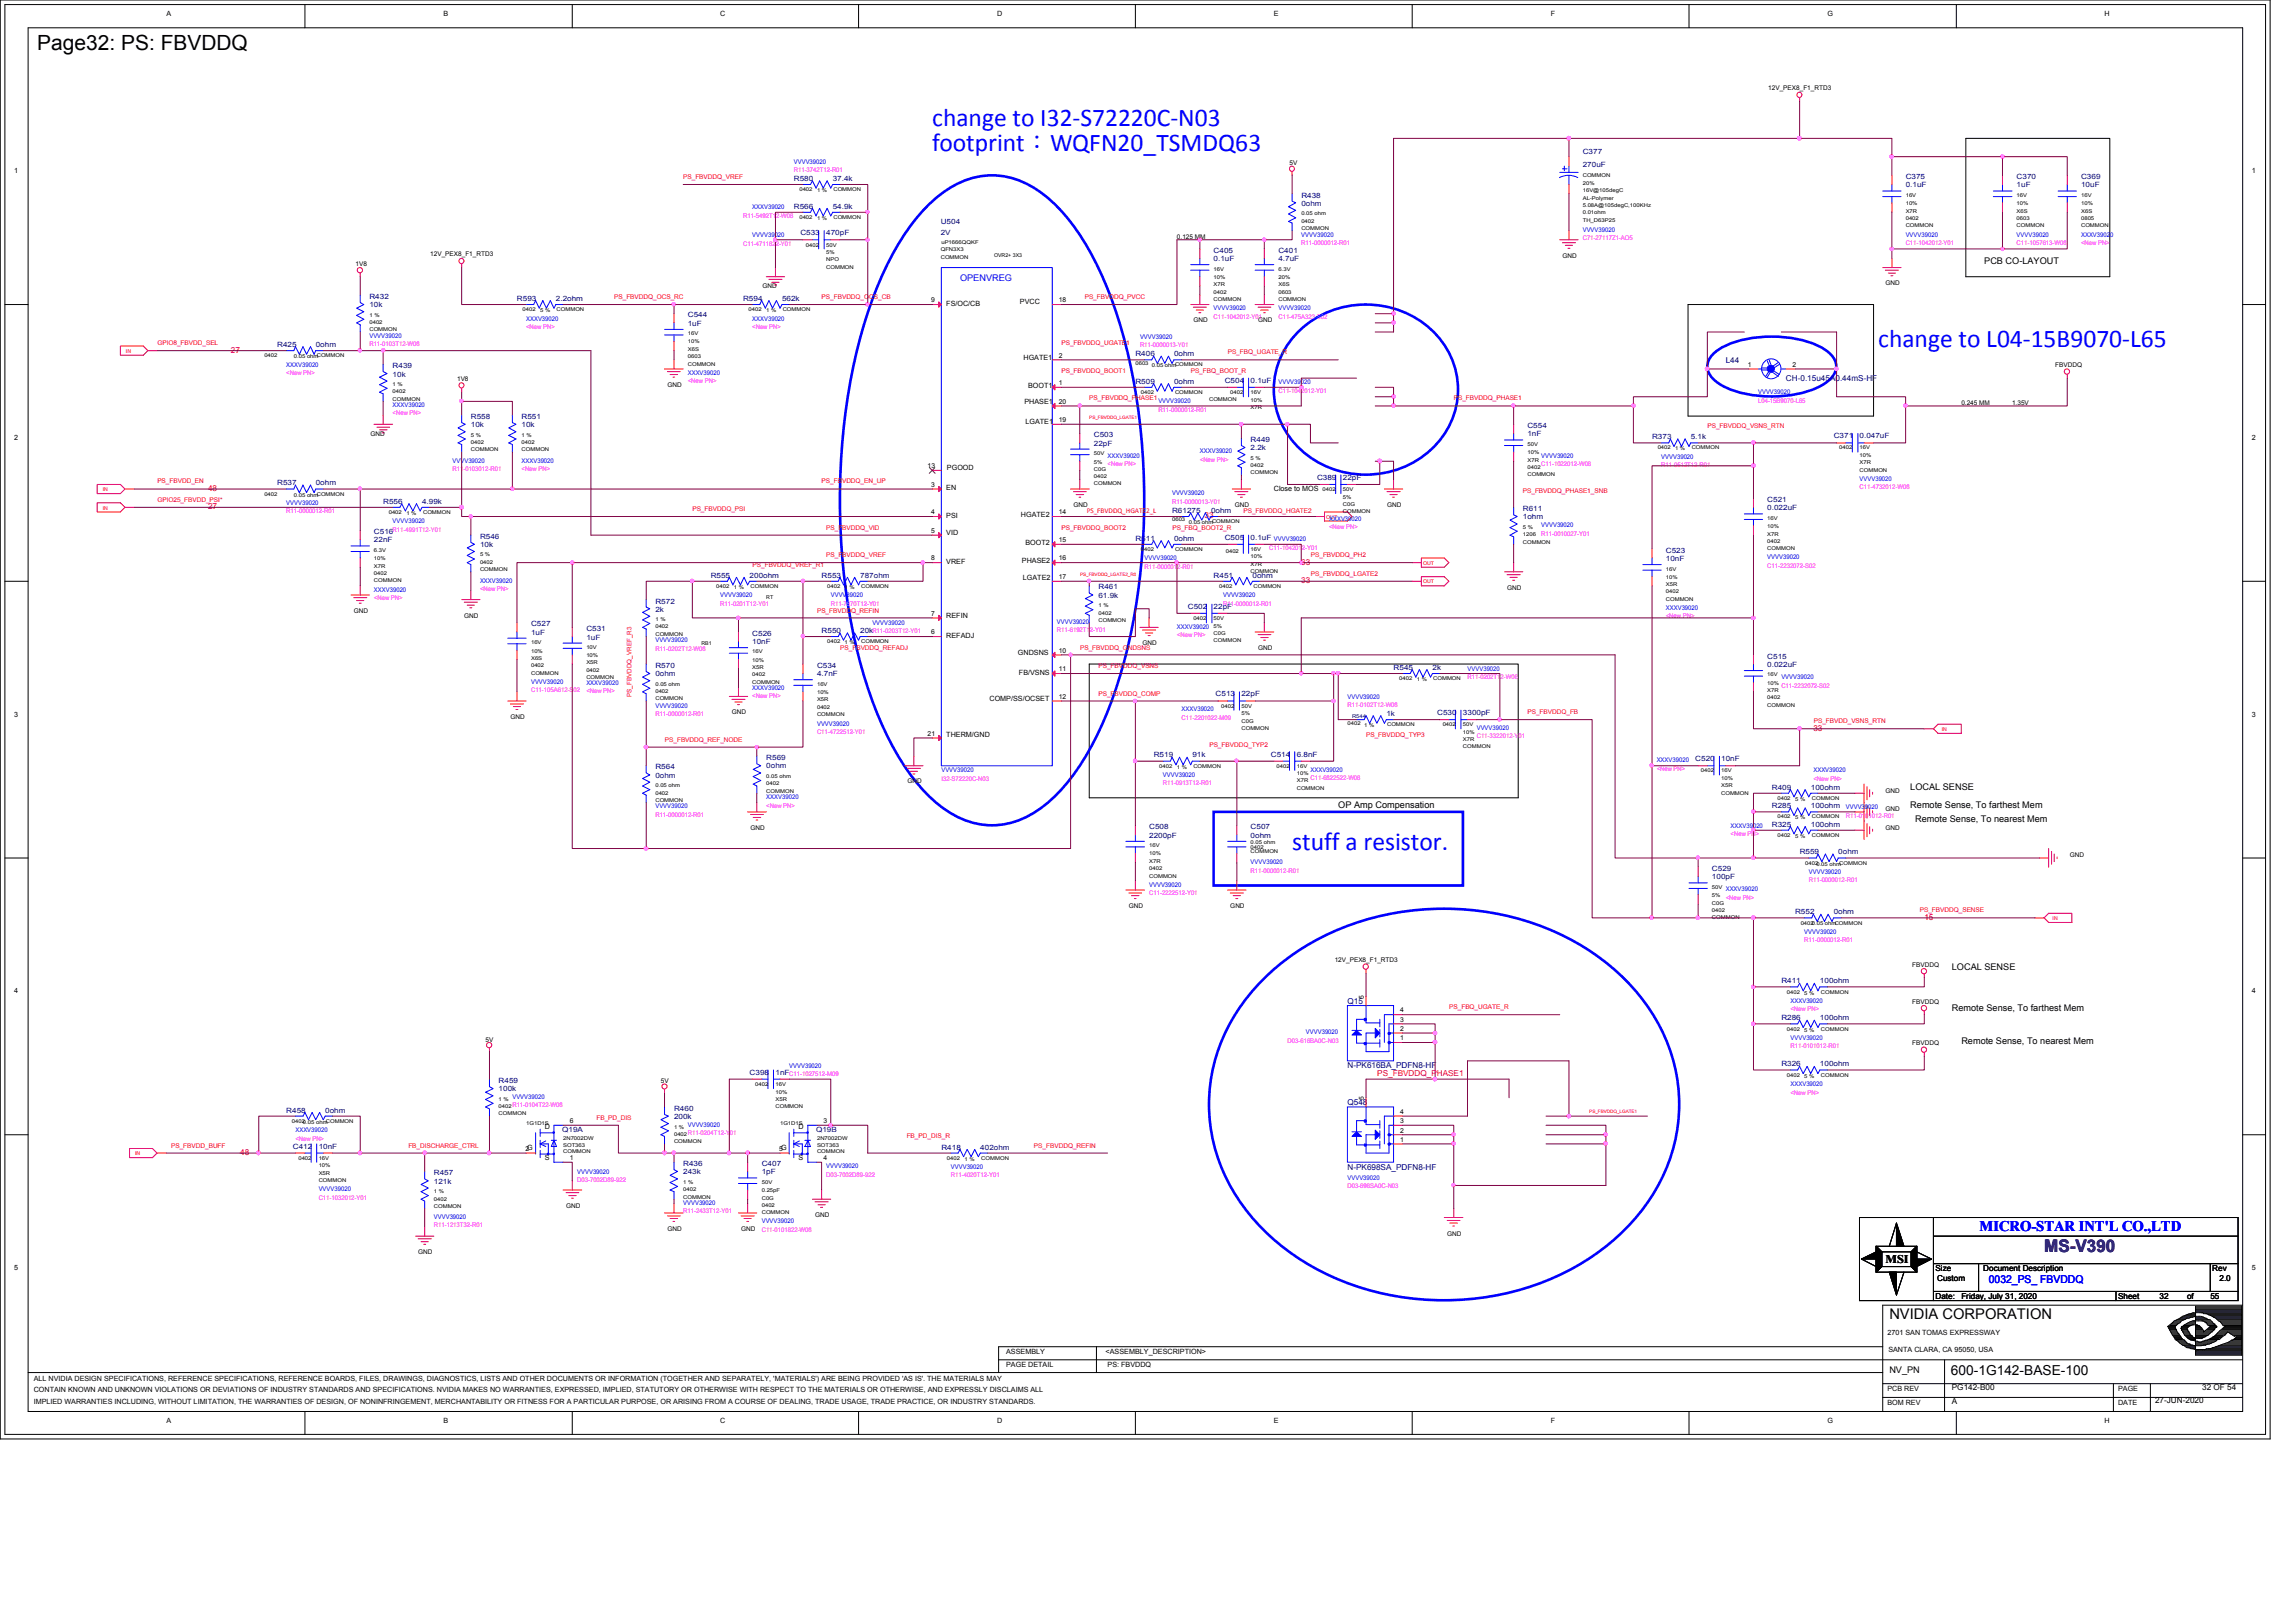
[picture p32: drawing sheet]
<svg xmlns="http://www.w3.org/2000/svg" width="297mm" height="210mm" viewBox="0 0 297 210" stroke-linecap="round" stroke-linejoin="round" font-family="sans-serif">
<defs><g id="words">
<g font-size="3.3" fill="#00f">
<text x="120.6" y="16.3">change to I32-S72220C-N03</text>
<text x="120.6" y="19.6">footprint：WQFN20_TSMDQ63</text>
<text x="243" y="44.9">change to L04-15B9070-L65</text>
<text x="167.2" y="110">stuff a resistor.</text>
</g>
<text font-size="2.7" x="4.8" y="6.5">Page32: PS: FBVDDQ</text>
<text font-size="2.2" fill="#400080" x="264.5" y="162.1">MS-V390</text>
<text font-size="1.9" fill="#00f" x="256.1" y="159.3">MICRO-STAR INT'L CO.,LTD</text>
<text font-size="1.9" x="244.4" y="170.7">NVIDIA CORPORATION</text>
<text font-size="1.8" x="252.4" y="177.9">600-1G142-BASE-100</text>
<text font-size="1.5" x="243.9" y="163.4">MSI</text>
<text font-size="1.4" fill="#00f" x="257.3" y="166.1">0032_PS_ FBVDDQ</text>
<g font-size="1.2">
<text x="256.7" y="34.2">PCB CO-LAYOUT</text>
<text x="173.1" y="104.6">OP Amp Compensation</text>
<text x="247.1" y="102.2">LOCAL SENSE</text>
<text x="247.1" y="104.6">Remote Sense, To farthest Mem</text>
<text x="247.8" y="106.4">Remote Sense, To nearest Mem</text>
<text x="252.5" y="125.5">LOCAL SENSE</text>
<text x="252.5" y="130.9">Remote Sense, To farthest Mem</text>
<text x="253.7" y="135">Remote Sense, To nearest Mem</text>
<text x="244.4" y="177.7">NV_PN</text>
</g>
<text font-size="1.2" fill="#00f" x="124.2" y="36.3">OPENVREG</text>
<g font-size="1.1" fill="#f00">
<text x="29.9" y="45.6">27</text>
<text x="26.9" y="65.9">27</text>
<text x="26.9" y="63.5">48</text>
<text x="155.8" y="67.1">33</text>
<text x="168.4" y="75.5">33</text>
<text x="168.4" y="73.1">33</text>
<text x="234.6" y="94.6">33</text>
<text x="249" y="119">15</text>
<text x="178.2" y="139.2">PS_FBVDDQ_PHASE1</text>
<text x="31.1" y="149.5">48</text>
</g>
<g font-size="1.1" fill="#000080">
<text x="223.3" y="46.9">L44</text>
<text x="231.1" y="49.3">CH-0.15u45A0.44mS-HF</text>
<text x="174.3" y="129.9">Q15</text>
<text x="174.3" y="143">Q548</text>
<text x="174.3" y="138.3">N-PK616BA_PDFN8-HF</text>
<text x="174.3" y="151.4">N-PK698SA_PDFN8-HF</text>
</g>
<g font-size="1.1">
<text x="250.4" y="164.5">Size</text>
<text x="250.6" y="165.7">Custom</text>
<text x="256.6" y="164.5">Document Description</text>
<text x="286.2" y="164.5">Rev</text>
<text x="287.1" y="165.7">2.0</text>
<text x="250.4" y="168.1">Date:</text>
<text x="253.7" y="168.1">Friday, July 31, 2020</text>
<text x="274" y="168.1">Sheet</text>
<text x="279.4" y="168.1">32</text>
<text x="283" y="168.1">of</text>
<text x="286" y="168.1">55</text>
<text x="252.5" y="179.9">PG142-B00</text>
<text x="284.9" y="179.9">32 OF 54</text>
<text x="252.5" y="181.7">A</text>
<text x="278.8" y="181.6">27-JUN-2020</text>
</g>
<g font-size=".9">
<text x="21.5" y="2">A</text>
<text x="57.4" y="2">B</text>
<text x="93.2" y="2">C</text>
<text x="129" y="2">D</text>
<text x="164.8" y="2">E</text>
<text x="200.6" y="2">F</text>
<text x="236.4" y="2">G</text>
<text x="272.2" y="2">H</text>
<text x="1.8" y="22.4">1</text>
<text x="291.3" y="22.4">1</text>
<text x="120.5" y="39.1">9</text>
<text x="122.4" y="39.5">FS/OC/CB</text>
<text x="131.9" y="39.3">PVCC</text>
<text x="137" y="39.1">18</text>
<text x="132.4" y="46.6">HGATE1</text>
<text x="137" y="46.3">2</text>
<text x="226.1" y="47.5">1</text>
<text x="231.9" y="47.5">2</text>
<text x="132.5" y="52.3">PHASE1</text>
<text x="133" y="50.2">BOOT1</text>
<text x="137" y="49.8">1</text>
<text x="137" y="52.2">20</text>
<text x="1.8" y="56.9">2</text>
<text x="132.7" y="54.9">LGATE1</text>
<text x="137" y="54.6">19</text>
<text x="291.3" y="56.9">2</text>
<text x="120" y="60.6">13</text>
<text x="120.5" y="63">3</text>
<text x="122.4" y="63.4">EN</text>
<text x="122.5" y="60.9">PGOOD</text>
<text x="164.8" y="63.5">Close to MOS</text>
<text x="120.5" y="66.5">4</text>
<text x="120.5" y="69">5</text>
<text x="122.4" y="67">PSI</text>
<text x="122.4" y="69.3">VID</text>
<text x="132.1" y="66.8">HGATE2</text>
<text x="132.7" y="70.6">BOOT2</text>
<text x="137" y="66.5">14</text>
<text x="137" y="70.1">15</text>
<text x="120.5" y="72.5">8</text>
<text x="122.4" y="72.9">VREF</text>
<text x="132.2" y="72.8">PHASE2</text>
<text x="132.3" y="75.1">LGATE2</text>
<text x="137" y="72.5">16</text>
<text x="137" y="74.9">17</text>
<text x="120.5" y="82.1">6</text>
<text x="120.5" y="79.7">7</text>
<text x="122.4" y="82.5">REFADJ</text>
<text x="122.4" y="80">REFIN</text>
<text x="131.7" y="84.8">GNDSNS</text>
<text x="131.8" y="87.3">FB/VSNS</text>
<text x="137" y="84.5">10</text>
<text x="137" y="86.9">11</text>
<text x="1.8" y="92.8">3</text>
<text x="120" y="95.2">21</text>
<text x="122.4" y="95.4">THERM/GND</text>
<text x="128" y="90.7">COMP/SS/OCSET</text>
<text x="137" y="90.4">12</text>
<text x="291.3" y="92.8">3</text>
<text x="1.8" y="128.6">4</text>
<text x="176.4" y="129.3" transform="rotate(-90 176.4 129.3)">5</text>
<text x="181.1" y="131">4</text>
<text x="291.3" y="128.6">4</text>
<text x="181.1" y="133.4">2</text>
<text x="181.1" y="132.2">3</text>
<text x="181.1" y="134.6">1</text>
<text x="176.4" y="142.4" transform="rotate(-90 176.4 142.4)">5</text>
<text x="68" y="148.9">2G</text>
<text x="70.5" y="146.1">D</text>
<text x="73.7" y="145.3">6</text>
<text x="100.8" y="148.9">5G</text>
<text x="103.3" y="146.1">D</text>
<text x="106.5" y="145.3">3</text>
<text x="181.1" y="146.6">2</text>
<text x="181.1" y="145.3">3</text>
<text x="181.1" y="144.1">4</text>
<text x="181.1" y="147.7">1</text>
<text x="70.5" y="150.1">S</text>
<text x="73.7" y="150.1">1</text>
<text x="103.3" y="150.1">S</text>
<text x="106.5" y="150.1">4</text>
<text x="1.8" y="164.4">5</text>
<text x="291.3" y="164.4">5</text>
<text x="244.2" y="172.8">2701 SAN TOMAS EXPRESSWAY</text>
<text x="4.4" y="178.7">ALL NVIDIA DESIGN SPECIFICATIONS, REFERENCE SPECIFICATIONS, REFERENCE BOARDS, FILES, DRAWINGS, DIAGNOSTICS, LISTS AND OTHER DOCUMENTS OR INFORMATION (TOGETHER AND SEPARATELY, 'MATERIALS') ARE BEING PROVIDED 'AS IS'. THE MATERIALS MAY</text>
<text x="130.2" y="177">PAGE DETAIL</text>
<text x="130.2" y="175.3">ASSEMBLY</text>
<text x="143" y="175.3">&lt;ASSEMBLY_DESCRIPTION&gt;</text>
<text x="143.3" y="177">PS: FBVDDQ</text>
<text x="244.3" y="174.9">SANTA CLARA, CA 95050, USA</text>
<text x="4.4" y="180.2">CONTAIN KNOWN AND UNKNOWN VIOLATIONS OR DEVIATIONS OF INDUSTRY STANDARDS AND SPECIFICATIONS. NVIDIA MAKES NO WARRANTIES, EXPRESSED, IMPLIED, STATUTORY OR OTHERWISE WITH RESPECT TO THE MATERIALS OR OTHERWISE, AND EXPRESSLY DISCLAIMS ALL</text>
<text x="4.4" y="181.7">IMPLIED WARRANTIES INCLUDING, WITHOUT LIMITATION, THE WARRANTIES OF DESIGN, OF NONINFRINGEMENT, MERCHANTABILITY OR FITNESS FOR A PARTICULAR PURPOSE, OR ARISING FROM A COURSE OF DEALING, TRADE USAGE, TRADE PRACTICE, OR INDUSTRY STANDARDS.</text>
<text x="21.5" y="184.1">A</text>
<text x="57.4" y="184.1">B</text>
<text x="93.2" y="184.1">C</text>
<text x="129" y="184.1">D</text>
<text x="164.8" y="184.1">E</text>
<text x="200.6" y="184.1">F</text>
<text x="236.4" y="184.1">G</text>
<text x="244.2" y="181.8">BOM REV</text>
<text x="244.2" y="180">PCB REV</text>
<text x="272.2" y="184.1">H</text>
<text x="274" y="180">PAGE</text>
<text x="274" y="181.8">DATE</text>
</g>
<g font-size=".9" fill="#000080">
<text x="102.7" y="23.4">R580</text>
<text x="107.7" y="23.4">37.4k</text>
<text x="204.8" y="21.6">270uF</text>
<text x="204.8" y="19.9">C377</text>
<text x="246.5" y="23.2">C375</text>
<text x="260.9" y="23.2">C370</text>
<text x="269.2" y="23.2">C369</text>
<text x="102.7" y="27">R566</text>
<text x="107.7" y="27">54.9k</text>
<text x="121.7" y="29">U504</text>
<text x="168.4" y="25.6">R438</text>
<text x="168.4" y="26.6">0ohm</text>
<text x="246.5" y="24.3">0.1uF</text>
<text x="260.9" y="24.3">1uF</text>
<text x="269.2" y="24.3">10uF</text>
<text x="103.5" y="30.4">C533</text>
<text x="106.9" y="30.4">470pF</text>
<text x="121.7" y="30.4">2V</text>
<text x="157" y="32.7">C405</text>
<text x="157" y="33.8">0.1uF</text>
<text x="165.4" y="32.7">C401</text>
<text x="165.4" y="33.8">4.7uF</text>
<text x="47.8" y="38.7">R432</text>
<text x="47.8" y="39.8">10k</text>
<text x="66.9" y="38.9">R593</text>
<text x="71.9" y="38.9">2.2ohm</text>
<text x="89" y="41.1">C544</text>
<text x="96.1" y="38.9">R594</text>
<text x="101.2" y="38.9">562k</text>
<text x="35.9" y="44.9">R425</text>
<text x="40.8" y="44.9">0ohm</text>
<text x="50.8" y="47.6">R439</text>
<text x="89" y="42.2">1uF</text>
<text x="146.9" y="46.1">R406</text>
<text x="151.9" y="46.1">0ohm</text>
<text x="50.8" y="48.7">10k</text>
<text x="146.9" y="49.7">R509</text>
<text x="151.9" y="49.7">0ohm</text>
<text x="158.5" y="49.6">C504</text>
<text x="161.8" y="49.6">0.1uF</text>
<text x="60.9" y="54.2">R558</text>
<text x="60.9" y="55.3">10k</text>
<text x="67.5" y="54.2">R551</text>
<text x="67.5" y="55.3">10k</text>
<text x="141.5" y="57.7">22pF</text>
<text x="141.5" y="56.6">C503</text>
<text x="161.8" y="57.2">R449</text>
<text x="161.8" y="58.3">2.2k</text>
<text x="197.6" y="56.5">1nF</text>
<text x="197.6" y="55.4">C554</text>
<text x="213.7" y="56.9">R373</text>
<text x="218.7" y="56.9">5.1k</text>
<text x="237.2" y="56.7">C371</text>
<text x="240.6" y="56.7">0.047uF</text>
<text x="35.9" y="62.8">R537</text>
<text x="40.8" y="62.8">0ohm</text>
<text x="49.6" y="65.2">R556</text>
<text x="54.6" y="65.2">4.99k</text>
<text x="170.4" y="62.1">C389</text>
<text x="173.7" y="62.1">22pF</text>
<text x="228.6" y="64.9">C521</text>
<text x="48.4" y="69.1">C516</text>
<text x="48.4" y="70.2">22nF</text>
<text x="62.1" y="70.8">10k</text>
<text x="62.1" y="69.7">R546</text>
<text x="146.9" y="70">R511</text>
<text x="151.6" y="66.4">R61275</text>
<text x="151.9" y="70">0ohm</text>
<text x="156.7" y="66.4">0ohm</text>
<text x="158.5" y="69.8">C505</text>
<text x="161.8" y="69.8">0.1uF VVVV39020</text>
<text x="197" y="67.2">1ohm</text>
<text x="197" y="66.2">R611</text>
<text x="215.5" y="71.5">C523</text>
<text x="228.6" y="66">0.022uF</text>
<text x="91.9" y="74.8">R555</text>
<text x="97" y="74.8">200ohm</text>
<text x="106.3" y="74.8">R553</text>
<text x="111.3" y="74.8">787ohm</text>
<text x="142.1" y="76.3">R461</text>
<text x="142.1" y="77.4">61.9k</text>
<text x="157" y="74.8">R451</text>
<text x="162" y="74.8">0ohm</text>
<text x="215.5" y="72.6">10nF</text>
<text x="68.7" y="81.1">C527</text>
<text x="68.7" y="82.1">1uF</text>
<text x="75.9" y="82.8">1uF</text>
<text x="75.9" y="81.7">C531</text>
<text x="84.8" y="79.2">2k</text>
<text x="84.8" y="78.1">R572</text>
<text x="97.3" y="82.3">C526</text>
<text x="97.3" y="83.4">10nF</text>
<text x="106.3" y="81.9">R550</text>
<text x="111.3" y="81.9">20kR11-0203T12-Y01</text>
<text x="153.7" y="78.8">C502</text>
<text x="157" y="78.8">22pF</text>
<text x="84.8" y="86.4">R570</text>
<text x="84.8" y="87.5">0ohm</text>
<text x="105.7" y="86.4">C534</text>
<text x="105.7" y="87.5">4.7nF</text>
<text x="180.3" y="86.7">R545</text>
<text x="185.3" y="86.7">2k</text>
<text x="228.6" y="86.3">0.022uF</text>
<text x="228.6" y="85.3">C515</text>
<text x="157.3" y="90.1">C513</text>
<text x="160.6" y="90.1">22pF</text>
<text x="179.4" y="92.7">1k</text>
<text x="185.9" y="92.5">C530</text>
<text x="189.3" y="92.5">3300pF</text>
<text x="84.8" y="99.6">R564</text>
<text x="84.8" y="100.7">0ohm</text>
<text x="99.1" y="99.4">0ohm</text>
<text x="99.1" y="98.4">R569</text>
<text x="149.3" y="98">R519</text>
<text x="154.3" y="98">91k</text>
<text x="164.4" y="97.9">C514</text>
<text x="167.8" y="97.9">6.8nF</text>
<text x="219.3" y="98.5">C520</text>
<text x="222.7" y="98.5">10nF</text>
<text x="148.7" y="107.3">C508</text>
<text x="161.8" y="107.3">C507</text>
<text x="229.2" y="107">R325</text>
<text x="229.2" y="102.2">R409</text>
<text x="229.2" y="104.6">R285</text>
<text x="234.3" y="102.2">100ohm</text>
<text x="234.3" y="107">100ohm</text>
<text x="234.3" y="104.6">100ohm</text>
<text x="148.7" y="108.4">2200pF</text>
<text x="161.8" y="108.4">0ohm</text>
<text x="221.5" y="112.7">C529</text>
<text x="221.5" y="113.8">100pF</text>
<text x="232.8" y="110.6">R559</text>
<text x="237.8" y="110.6">0ohm</text>
<text x="232.2" y="118.3">R552</text>
<text x="237.2" y="118.3">0ohm</text>
<text x="230.5" y="127.3">R411</text>
<text x="235.5" y="127.3">100ohm</text>
<text x="230.5" y="132">R286</text>
<text x="235.5" y="132">100ohm</text>
<text x="37" y="144">R458</text>
<text x="42.1" y="144">0ohm</text>
<text x="64.5" y="141.2">100k</text>
<text x="64.5" y="140.2">R459</text>
<text x="87.2" y="143.8">R460</text>
<text x="97" y="139.1">C398</text>
<text x="100.3" y="139.1">1nFC11-1027512-M09</text>
<text x="230.5" y="138">R326</text>
<text x="235.5" y="138">100ohm</text>
<text x="37.9" y="148.6">C412</text>
<text x="41.2" y="148.6">10nF</text>
<text x="72.7" y="146.5">Q19A</text>
<text x="87.2" y="144.8">200k</text>
<text x="105.6" y="146.5">Q19B</text>
<text x="121.8" y="148.8">R418</text>
<text x="126.8" y="148.8">402ohm</text>
<text x="56.1" y="152.1">R457</text>
<text x="56.1" y="153.2">121k</text>
<text x="88.4" y="152">243k</text>
<text x="88.4" y="150.9">R436</text>
<text x="98.5" y="150.9">C407</text>
<text x="98.5" y="152">1pF</text>
</g>
<text font-size=".9" fill="#f00" x="140.6" y="66.4">PS_FBVDDQ_HGATE2_L</text>
<g font-size=".8">
<text x="228.8" y="11.6">12V_PEX8_F1_RTD3</text>
<text x="166.8" y="21.3">5V</text>
<text x="46" y="34.4">1V8</text>
<text x="55.7" y="33.1">12V_PEX8_F1_RTD3</text>
<text x="152.3" y="30.9">0.125 MM</text>
<text x="202.1" y="33.4">GND</text>
<text x="98.6" y="37.3">GND</text>
<text x="154.4" y="41.7">GND</text>
<text x="162.8" y="41.7">GND</text>
<text x="243.9" y="36.9">GND</text>
<text x="265.9" y="47.5">FBVDDQ</text>
<text x="59.1" y="49.4">1V8</text>
<text x="86.4" y="50.1">GND</text>
<text x="253.7" y="52.5">0.245 MM</text>
<text x="260.3" y="52.5">1.35V</text>
<text x="47.9" y="56.4">GND</text>
<text x="138.9" y="65.6">GND</text>
<text x="159.8" y="65.6">GND</text>
<text x="179.4" y="65.6">GND</text>
<text x="195" y="76.3">GND</text>
<text x="45.8" y="79.3">GND</text>
<text x="60.1" y="79.9">GND</text>
<text x="147.8" y="83.5">GND</text>
<text x="162.8" y="84.1">GND</text>
<text x="66" y="93">GND</text>
<text x="94.7" y="92.5">GND</text>
<text x="117.4" y="101.4">GND</text>
<text x="97.1" y="107.4">GND</text>
<text x="243.9" y="107.4">GND</text>
<text x="243.9" y="105">GND</text>
<text x="243.9" y="102.6">GND</text>
<text x="267.8" y="111">GND</text>
<text x="146" y="117.5">GND</text>
<text x="159.2" y="117.5">GND</text>
<text x="172.7" y="124.5">12V_PEX8_F1_RTD3</text>
<text x="247.4" y="125.1">FBVDDQ</text>
<text x="247.4" y="129.9">FBVDDQ</text>
<text x="62.8" y="134.8">5V</text>
<text x="247.4" y="135.3">FBVDDQ</text>
<text x="85.5" y="140.2">5V</text>
<text x="73.2" y="156.3">GND</text>
<text x="86.4" y="159.3">GND</text>
<text x="95.9" y="159.3">GND</text>
<text x="105.4" y="157.5">GND</text>
<text x="187.2" y="159.9">GND</text>
<text x="54.1" y="162.3">GND</text>
</g>
<g font-size=".8" fill="#f00">
<text x="88.4" y="23.2">PS_FBVDDQ_VREF</text>
<text x="79.5" y="38.7">PS_FBVDDQ_OCS_RC</text>
<text x="106.3" y="38.7">PS_FBVDDQ_OCS_CB</text>
<text x="140.3" y="38.7">PS_FBVDDQ_PVCC</text>
<text x="20.4" y="44.7">GPIO8_FBVDD_SEL</text>
<text x="137.3" y="44.7">PS_FBVDDQ_UGATE1</text>
<text x="158.8" y="45.8">PS_FBQ_UGATE_R</text>
<text x="137.3" y="48.3">PS_FBVDDQ_BOOT1</text>
<text x="140.9" y="51.8">PS_FBVDDQ_PHASE1</text>
<text x="154" y="48.3">PS_FBQ_BOOT_R</text>
<text x="188.1" y="51.8">PS_FBVDDQ_PHASE1</text>
<text x="220.9" y="55.4">PS_FBVDDQ_VSNS_RTN</text>
<text x="20.4" y="64.9">GPIO25_FBVDD_PSI*</text>
<text x="20.4" y="62.6">PS_FBVDD_EN</text>
<text x="106.3" y="62.6">PS_FBVDDQ_EN_UP</text>
<text x="197" y="63.8">PS_FBVDDQ_PHASE1_SNB</text>
<text x="89.6" y="66.2">PS_FBVDDQ_PSI</text>
<text x="106.9" y="68.5">PS_FBVDDQ_VID</text>
<text x="137.3" y="68.5">PS_FBVDDQ_BOOT2</text>
<text x="151.7" y="68.5">PS_FBQ_BOOT2_R</text>
<text x="160.9" y="66.4">PS_FBVDDQ_HGATE2</text>
<text x="97.4" y="73.3">PS_FBVDDQ_VREF_R1</text>
<text x="106.9" y="72.1">PS_FBVDDQ_VREF</text>
<text x="169.6" y="74.5">PS_FBVDDQ_LGATE2</text>
<text x="169.6" y="72.1">PS_FBVDDQ_PH2</text>
<text x="105.7" y="79.3">PS_FBVDDQ_REFIN</text>
<text x="108.7" y="84.1">PS_FBVDDQ_REFADJ</text>
<text x="139.7" y="84.1">PS_FBVDDQ_GNDSNS</text>
<text x="142.1" y="86.4">PS_FBVDDQ_VSNS</text>
<text x="81.7" y="90.3" transform="rotate(-90 81.7 90.3)">PS_FBVDDQ_VREF_R3</text>
<text x="142.1" y="90">PS_FBVDDQ_COMP</text>
<text x="176.7" y="95.4">PS_FBVDDQ_TYP3</text>
<text x="197.6" y="92.4">PS_FBVDDQ_FB</text>
<text x="234.7" y="93.6">PS_FBVDD_VSNS_RTN</text>
<text x="86" y="96">PS_FBVDDQ_REF_NODE</text>
<text x="156.5" y="96.6">PS_FBVDDQ_TYP2</text>
<text x="248.4" y="118.1">PS_FBVDDQ_SENSE</text>
<text x="187.5" y="130.6">PS_FBQ_UGATE_R</text>
<text x="22.1" y="148.5">PS_FBVDD_BUFF</text>
<text x="52.8" y="148.5">FB_DISCHARGE_CTRL</text>
<text x="77.2" y="144.9">FB_PD_DIS</text>
<text x="117.3" y="147.3">FB_PD_DIS_R</text>
<text x="133.8" y="148.5">PS_FBVDDQ_REFIN</text>
</g>
<g font-size=".8" fill="#00f">
<text x="102.7" y="21.2">VVVV39020</text>
<text x="97.3" y="27">XXXV39020</text>
<text x="97.3" y="30.6">VVVV39020</text>
<text x="168.4" y="30.6">VVVV39020</text>
<text x="204.8" y="30">VVVV39020</text>
<text x="246.5" y="30.6">VVVV39020</text>
<text x="260.9" y="30.6">VVVV39020</text>
<text x="269.2" y="30.6">XXXV39020</text>
<text x="68.1" y="41.5">XXXV39020</text>
<text x="97.3" y="41.5">XXXV39020</text>
<text x="157" y="40.2">VVVV39020</text>
<text x="165.4" y="40.2">VVVV39020</text>
<text x="37" y="47.5">XXXV39020</text>
<text x="47.8" y="43.7">VVVV39020</text>
<text x="147.5" y="43.9">VVVV39020</text>
<text x="50.8" y="52.7">XXXV39020</text>
<text x="89" y="48.5">XXXV39020</text>
<text x="149.9" y="52.1">VVVV39020</text>
<text x="165.4" y="49.7">VVVV39020</text>
<text x="227.5" y="51">VVVV39020</text>
<text x="58.5" y="59.9">VVVV39020</text>
<text x="67.5" y="59.9">XXXV39020</text>
<text x="143.3" y="59.3">XXXV39020</text>
<text x="155.2" y="58.7">XXXV39020</text>
<text x="199.4" y="59.3">VVVV39020</text>
<text x="214.9" y="59.4">VVVV39020</text>
<text x="37" y="65.4">VVVV39020</text>
<text x="151.6" y="64.1">VVVV39020</text>
<text x="240.6" y="62.2">VVVV39020</text>
<text x="50.8" y="67.7">VVVV39020</text>
<text x="172" y="67.4">XXXV39020</text>
<text x="199.4" y="68.2">VVVV39020</text>
<text x="48.4" y="76.6">XXXV39020</text>
<text x="62.1" y="75.4">XXXV39020</text>
<text x="93.2" y="77.3">VVVV39020</text>
<text x="107.5" y="77.3">VVVV39020</text>
<text x="148.1" y="72.5">VVVV39020</text>
<text x="158.2" y="77.3">VVVV39020</text>
<text x="228.6" y="72.4">VVVV39020</text>
<text x="84.8" y="83.1">VVVV39020</text>
<text x="112.9" y="80.9">VVVV39020</text>
<text x="136.7" y="80.7">VVVV39020</text>
<text x="152.3" y="81.4">XXXV39020</text>
<text x="215.5" y="79">XXXV39020</text>
<text x="68.7" y="88.5">VVVV39020</text>
<text x="75.9" y="88.6">XXXV39020</text>
<text x="97.3" y="89.2">XXXV39020</text>
<text x="189.9" y="86.8">VVVV39020</text>
<text x="230.5" y="87.9">VVVV39020</text>
<text x="84.8" y="91.6">VVVV39020</text>
<text x="105.7" y="93.9">VVVV39020</text>
<text x="152.9" y="92.1">XXXV39020</text>
<text x="174.3" y="90.4">VVVV39020</text>
<text x="191" y="94.5">VVVV39020</text>
<text x="121.8" y="99.9">VVVV39020</text>
<text x="150.4" y="100.6">VVVV39020</text>
<text x="169.5" y="99.9">XXXV39020</text>
<text x="214.3" y="98.6">XXXV39020</text>
<text x="234.6" y="99.9">XXXV39020</text>
<text x="84.8" y="104.6">VVVV39020</text>
<text x="99.1" y="103.4">XXXV39020</text>
<text x="223.9" y="107.1">XXXV39020</text>
<text x="238.8" y="104.7">VVVV39020</text>
<text x="161.8" y="111.8">VVVV39020</text>
<text x="234" y="113.1">VVVV39020</text>
<text x="148.7" y="114.8">VVVV39020</text>
<text x="223.3" y="115.4">XXXV39020</text>
<text x="233.4" y="120.9">VVVV39020</text>
<text x="231.6" y="129.8">XXXV39020</text>
<text x="168.9" y="133.9">VVVV39020</text>
<text x="231.6" y="134.6">VVVV39020</text>
<text x="66.3" y="142.2">VVVV39020</text>
<text x="102.1" y="138.2">VVVV39020</text>
<text x="231.6" y="140.5">XXXV39020</text>
<text x="38.2" y="146.5">XXXV39020</text>
<text x="89" y="145.8">VVVV39020</text>
<text x="41.2" y="154.2">VVVV39020</text>
<text x="74.7" y="151.9">VVVV39020</text>
<text x="88.4" y="156">VVVV39020</text>
<text x="106.9" y="151.2">VVVV39020</text>
<text x="123" y="151.3">VVVV39020</text>
<text x="174.3" y="152.7">VVVV39020</text>
<text x="56.1" y="157.7">VVVV39020</text>
<text x="98.5" y="158.3">VVVV39020</text>
</g>
<g font-size=".8" fill="#f0f">
<text x="102.7" y="22.3">R11-3742T12-R01</text>
<text x="96.1" y="28.2">R11-5492T12-W08</text>
<text x="96.1" y="31.8">C11-4711822-Y01</text>
<text x="168.4" y="31.7">R11-0000012-R01</text>
<text x="204.8" y="31.1">C71-27117Z1-AO5</text>
<text x="246.5" y="31.7">C11-1042012-Y01</text>
<text x="260.9" y="31.7">C11-1057613-W08</text>
<text x="269.2" y="31.7">&lt;New PN&gt;</text>
<text x="157" y="41.2">C11-1042012-Y01</text>
<text x="165.4" y="41.2">C11-475A323-S02</text>
<text x="47.8" y="44.8">R11-0103T12-W08</text>
<text x="68.1" y="42.5">&lt;New PN&gt;</text>
<text x="97.3" y="42.5">&lt;New PN&gt;</text>
<text x="147.5" y="44.9">R11-0000013-Y01</text>
<text x="37" y="48.5">&lt;New PN&gt;</text>
<text x="50.8" y="53.8">&lt;New PN&gt;</text>
<text x="89" y="49.6">&lt;New PN&gt;</text>
<text x="149.9" y="53.3">R11-0000012-R01</text>
<text x="165.4" y="50.8">C11-1042012-Y01</text>
<text x="227.5" y="52.1">L04-15B9070-L65</text>
<text x="155.2" y="59.7">&lt;New PN&gt;</text>
<text x="58.5" y="60.9">R11-0103012-R01</text>
<text x="67.5" y="60.9">&lt;New PN&gt;</text>
<text x="143.3" y="60.3">&lt;New PN&gt;</text>
<text x="151.6" y="65.2">R11-0000013-Y01</text>
<text x="199.4" y="60.3">C11-1022012-W08</text>
<text x="214.9" y="60.5">R11-0512T12-R01</text>
<text x="240.6" y="63.3">C11-4732012-W08</text>
<text x="37" y="66.4">R11-0000012-R01</text>
<text x="50.8" y="68.8">R11-4991T12-Y01</text>
<text x="164.2" y="71.2">C11-1042012-Y01</text>
<text x="172" y="68.5">&lt;New PN&gt;</text>
<text x="199.4" y="69.3">R11-0010027-Y01</text>
<text x="48.4" y="77.6">&lt;New PN&gt;</text>
<text x="62.1" y="76.5">&lt;New PN&gt;</text>
<text x="148.1" y="73.6">R11-0000012-R01</text>
<text x="228.6" y="73.4">C11-2232072-S02</text>
<text x="93.2" y="78.4">R11-0201T12-Y01</text>
<text x="107.5" y="78.4">R11-7870T12-Y01</text>
<text x="136.7" y="81.8">R11-6192T12-Y01</text>
<text x="152.3" y="82.4">&lt;New PN&gt;</text>
<text x="158.2" y="78.4">R11-0000012-R01</text>
<text x="215.5" y="80">&lt;New PN&gt;</text>
<text x="68.7" y="89.6">C11-105A612-S02</text>
<text x="75.9" y="89.7">&lt;New PN&gt;</text>
<text x="84.8" y="84.2">R11-0202T12-W08</text>
<text x="189.9" y="87.9">R11-0202T12-W08</text>
<text x="230.5" y="89">C11-2232072-S02</text>
<text x="84.8" y="92.7">R11-0000012-R01</text>
<text x="97.3" y="90.3">&lt;New PN&gt;</text>
<text x="105.7" y="95">C11-4722512-Y01</text>
<text x="152.9" y="93.2">C11-2201022-M09</text>
<text x="174.3" y="91.5">R11-0102T12-W08</text>
<text x="191" y="95.5">C11-3322012-Y01</text>
<text x="121.8" y="101">I32-S72220C-N03</text>
<text x="150.4" y="101.6">R11-0913T12-R01</text>
<text x="169.5" y="100.9">C11-6822522-W08</text>
<text x="214.3" y="99.7">&lt;New PN&gt;</text>
<text x="234.6" y="101">&lt;New PN&gt;</text>
<text x="84.8" y="105.7">R11-0000012-R01</text>
<text x="99.1" y="104.5">&lt;New PN&gt;</text>
<text x="238.8" y="105.8">R11-0101012-R01</text>
<text x="161.8" y="113">R11-0000012-R01</text>
<text x="223.9" y="108.2">&lt;New PN&gt;</text>
<text x="148.7" y="115.8">C11-2222512-Y01</text>
<text x="223.3" y="116.5">&lt;New PN&gt;</text>
<text x="234" y="114.2">R11-0000012-R01</text>
<text x="233.4" y="121.9">R11-0000012-R01</text>
<text x="231.6" y="130.9">&lt;New PN&gt;</text>
<text x="166.6" y="135">D03-616BA0C-N03</text>
<text x="231.6" y="135.7">R11-0101012-R01</text>
<text x="66.3" y="143.3">R11-0104T22-W08</text>
<text x="231.6" y="141.6">&lt;New PN&gt;</text>
<text x="38.2" y="147.6">&lt;New PN&gt;</text>
<text x="89" y="146.9">R11-0204T12-Y01</text>
<text x="41.2" y="155.2">C11-1032012-Y01</text>
<text x="74.7" y="153">D03-7002D89-922</text>
<text x="106.9" y="152.3">D03-7002D89-922</text>
<text x="123" y="152.4">R11-4020T12-Y01</text>
<text x="174.3" y="153.8">D03-698SA0C-N03</text>
<text x="56.1" y="158.8">R11-1213T32-R01</text>
<text x="88.4" y="157">R11-2433T12-Y01</text>
<text x="98.5" y="159.4">C11-0101822-W08</text>
</g>
<g font-size=".7">
<text x="204.8" y="22.9">COMMON</text>
<text x="204.8" y="23.9">20%</text>
<text x="103.4" y="28.3">0402</text>
<text x="103.4" y="24.8">0402</text>
<text x="105.7" y="28.4">1 %</text>
<text x="105.7" y="24.8">1 %</text>
<text x="107.8" y="24.8">COMMON</text>
<text x="107.8" y="28.3">COMMON</text>
<text x="168.4" y="29.8">COMMON</text>
<text x="168.4" y="28.8">0402</text>
<text x="168.4" y="27.9">0.05 ohm</text>
<text x="204.8" y="24.8">16V@105degC</text>
<text x="204.8" y="27.7">0.01ohm</text>
<text x="204.8" y="25.8">AL-Polymer</text>
<text x="204.8" y="28.7">TH_D63P25</text>
<text x="204.8" y="26.8">5.08A@105degC,100KHz</text>
<text x="246.5" y="25.5">16V</text>
<text x="246.5" y="26.5">10%</text>
<text x="246.5" y="29.4">COMMON</text>
<text x="246.5" y="28.4">0402</text>
<text x="246.5" y="27.5">X7R</text>
<text x="260.9" y="25.5">16V</text>
<text x="260.9" y="26.5">10%</text>
<text x="260.9" y="27.5">X6S</text>
<text x="260.9" y="28.4">0603</text>
<text x="260.9" y="29.4">COMMON</text>
<text x="269.2" y="28.4">0805</text>
<text x="269.2" y="26.5">10%</text>
<text x="269.2" y="27.5">X6S</text>
<text x="269.2" y="25.5">16V</text>
<text x="269.2" y="29.4">COMMON</text>
<text x="104.3" y="31.9">0402</text>
<text x="106.9" y="31.9">50V</text>
<text x="106.9" y="34.8">COMMON</text>
<text x="106.9" y="33.8">NPO</text>
<text x="106.9" y="32.9">5%</text>
<text x="121.7" y="32.5">QFN3X3</text>
<text x="121.7" y="33.6">COMMON</text>
<text x="121.8" y="31.5">uP1666QQKF</text>
<text x="128.6" y="33.2">OVR2+ 3X3</text>
<text x="157" y="35">16V</text>
<text x="165.4" y="35">6.3V</text>
<text x="47.8" y="41">1 %</text>
<text x="47.8" y="42">0402</text>
<text x="67.6" y="40.3">0402</text>
<text x="69.9" y="40.4">5 %</text>
<text x="72" y="40.3">COMMON</text>
<text x="96.9" y="40.3">0402</text>
<text x="99.1" y="40.4">1 %</text>
<text x="101.3" y="40.3">COMMON</text>
<text x="157" y="37">X7R</text>
<text x="157" y="38">0402</text>
<text x="157" y="36.1">10%</text>
<text x="157" y="38.9">COMMON</text>
<text x="165.4" y="37">X6S</text>
<text x="165.4" y="36.1">20%</text>
<text x="165.4" y="38">0603</text>
<text x="165.4" y="38.9">COMMON</text>
<text x="34.2" y="46.2">0402</text>
<text x="38" y="46.4">0.05 ohmCOMMON</text>
<text x="47.8" y="42.9">COMMON</text>
<text x="89" y="45.4">X6S</text>
<text x="89" y="46.4">0603</text>
<text x="89" y="43.4">16V</text>
<text x="89" y="44.4">10%</text>
<text x="89" y="47.3">COMMON</text>
<text x="146.9" y="47.2">0603</text>
<text x="149" y="47.5">0.05 ohmCOMMON</text>
<text x="50.8" y="50">1 %</text>
<text x="50.8" y="51.9">COMMON</text>
<text x="50.8" y="50.9">0402</text>
<text x="147.6" y="51">0402</text>
<text x="152" y="51">COMMON</text>
<text x="156.4" y="51.9">COMMON</text>
<text x="159.2" y="51">0402</text>
<text x="161.8" y="51">16V</text>
<text x="161.8" y="52.9">X7R</text>
<text x="161.8" y="52">10%</text>
<text x="60.9" y="58.4">COMMON</text>
<text x="60.9" y="56.5">5 %</text>
<text x="60.9" y="57.4">0402</text>
<text x="67.5" y="58.4">COMMON</text>
<text x="67.5" y="56.5">1 %</text>
<text x="67.5" y="57.4">0402</text>
<text x="141.5" y="60">5%</text>
<text x="141.5" y="58.9">50V</text>
<text x="161.8" y="59.5">5 %</text>
<text x="197.6" y="57.7">50V</text>
<text x="197.6" y="59.7">X7R</text>
<text x="197.6" y="58.8">10%</text>
<text x="214.5" y="58.2">0402</text>
<text x="216.7" y="58.3">1 %</text>
<text x="218.9" y="58.2">COMMON</text>
<text x="238" y="58.2">0402</text>
<text x="240.6" y="58.2">16V</text>
<text x="240.6" y="59.1">10%</text>
<text x="34.2" y="64.1">0402</text>
<text x="38" y="64.3">0.05 ohmCOMMON</text>
<text x="141.5" y="62.8">COMMON</text>
<text x="141.5" y="60.9">C0G</text>
<text x="141.5" y="61.9">0402</text>
<text x="161.8" y="60.5">0402</text>
<text x="161.8" y="61.4">COMMON</text>
<text x="171.1" y="63.5">0402</text>
<text x="173.7" y="63.5">50V</text>
<text x="173.7" y="65.4">C0G</text>
<text x="173.7" y="64.5">5%</text>
<text x="197.6" y="60.7">0402</text>
<text x="197.6" y="61.6">COMMON</text>
<text x="240.6" y="61">COMMON</text>
<text x="240.6" y="60.1">X7R</text>
<text x="48.4" y="71.4">6.3V</text>
<text x="50.3" y="66.5">0402</text>
<text x="52.6" y="66.6">1 %</text>
<text x="54.7" y="66.5">COMMON</text>
<text x="147.6" y="71.3">0402</text>
<text x="151.6" y="67.5">0603</text>
<text x="152" y="71.3">COMMON</text>
<text x="153.8" y="67.9">0.05 ohmCOMMON</text>
<text x="158.6" y="71.5">0402</text>
<text x="161.8" y="71.3">16V</text>
<text x="173.7" y="66.4">COMMON</text>
<text x="197" y="70.4">COMMON</text>
<text x="197" y="69.4">1206</text>
<text x="197" y="68.5">5 %</text>
<text x="228.6" y="71.2">COMMON</text>
<text x="228.6" y="70.2">0402</text>
<text x="228.6" y="69.3">X7R</text>
<text x="228.6" y="68.3">10%</text>
<text x="228.6" y="67.3">16V</text>
<text x="48.4" y="73.4">X7R</text>
<text x="48.4" y="74.4">0402</text>
<text x="48.4" y="72.5">10%</text>
<text x="48.4" y="75.4">COMMON</text>
<text x="62.1" y="73.9">COMMON</text>
<text x="62.1" y="72">5 %</text>
<text x="62.1" y="73">0402</text>
<text x="92.7" y="76.1">0402</text>
<text x="95" y="76.2">1 %</text>
<text x="97.1" y="76.1">COMMON</text>
<text x="99.1" y="77.5">RT</text>
<text x="107" y="76.1">0402</text>
<text x="109.3" y="76.2">1 %</text>
<text x="111.4" y="76.1">COMMON</text>
<text x="157.7" y="76.1">0402</text>
<text x="161.8" y="74.2">COMMON</text>
<text x="161.8" y="73.2">X7R</text>
<text x="161.8" y="72.3">10%</text>
<text x="162.2" y="76.1">COMMON</text>
<text x="215.5" y="75.9">X5R</text>
<text x="215.5" y="77.8">COMMON</text>
<text x="215.5" y="76.8">0402</text>
<text x="215.5" y="74.9">10%</text>
<text x="215.5" y="73.8">16V</text>
<text x="68.7" y="83.4">16V</text>
<text x="75.9" y="83.9">10V</text>
<text x="84.8" y="81.3">0402</text>
<text x="84.8" y="82.3">COMMON</text>
<text x="84.8" y="80.4">1 %</text>
<text x="90.8" y="83.5">RB1</text>
<text x="107" y="83.2">0402</text>
<text x="109.3" y="83.4">1 %</text>
<text x="111.4" y="83.2">COMMON</text>
<text x="142.1" y="80.5">COMMON</text>
<text x="142.1" y="79.5">0402</text>
<text x="142.1" y="78.6">1 %</text>
<text x="154.4" y="80.3">0402</text>
<text x="157" y="83.1">COMMON</text>
<text x="157" y="80.3">50V</text>
<text x="157" y="82.2">C0G</text>
<text x="157" y="81.2">5%</text>
<text x="68.7" y="84.5">10%</text>
<text x="68.7" y="85.4">X6S</text>
<text x="68.7" y="87.3">COMMON</text>
<text x="68.7" y="86.4">0402</text>
<text x="75.9" y="87">0402</text>
<text x="75.9" y="85">10%</text>
<text x="75.9" y="86">X5R</text>
<text x="75.9" y="87.9">COMMON</text>
<text x="84.8" y="89.7">0402</text>
<text x="84.8" y="88.7">0.05 ohm</text>
<text x="97.3" y="86.6">X5R</text>
<text x="97.3" y="87.5">0402</text>
<text x="97.3" y="88.5">COMMON</text>
<text x="97.3" y="84.5">16V</text>
<text x="97.3" y="85.6">10%</text>
<text x="105.7" y="88.7">16V</text>
<text x="105.7" y="89.8">10%</text>
<text x="181" y="88">0402</text>
<text x="183.3" y="88.1">1 %</text>
<text x="185.4" y="88">COMMON</text>
<text x="228.6" y="88.6">10%</text>
<text x="228.6" y="87.5">16V</text>
<text x="228.6" y="89.6">X7R</text>
<text x="84.8" y="90.6">COMMON</text>
<text x="105.7" y="90.8">X5R</text>
<text x="105.7" y="91.7">0402</text>
<text x="105.7" y="92.7">COMMON</text>
<text x="158" y="91.6">0402</text>
<text x="160.6" y="92.5">5%</text>
<text x="160.6" y="93.5">C0G</text>
<text x="160.6" y="91.6">50V</text>
<text x="160.6" y="94.5">COMMON</text>
<text x="174.3" y="93.8">0402</text>
<text x="176.5" y="94.1">1 %</text>
<text x="179.4" y="94">COMMON</text>
<text x="186.6" y="94">0402</text>
<text x="189.3" y="94">50V</text>
<text x="189.3" y="95">10%</text>
<text x="189.3" y="95.9">X7R</text>
<text x="228.6" y="90.5">0402</text>
<text x="228.6" y="91.5">COMMON</text>
<text x="84.8" y="101.9">0.05 ohm</text>
<text x="99.1" y="100.7">0.05 ohm</text>
<text x="99.1" y="101.6">0402</text>
<text x="150" y="99.4">0402</text>
<text x="152.3" y="99.5">1 %</text>
<text x="154.4" y="99.4">COMMON</text>
<text x="165.1" y="99.4">0402</text>
<text x="167.8" y="99.4">16V</text>
<text x="167.8" y="100.3">10%</text>
<text x="167.8" y="101.3">X7R</text>
<text x="189.3" y="96.9">COMMON</text>
<text x="220" y="99.9">0402</text>
<text x="222.7" y="101.9">X5R</text>
<text x="222.7" y="99.9">16V</text>
<text x="222.7" y="100.9">10%</text>
<text x="84.8" y="103.8">COMMON</text>
<text x="84.8" y="102.8">0402</text>
<text x="99.1" y="102.6">COMMON</text>
<text x="167.8" y="102.2">COMMON</text>
<text x="222.7" y="102.8">COMMON</text>
<text x="230" y="103.5">0402</text>
<text x="230" y="105.9">0402</text>
<text x="232.2" y="106">5 %</text>
<text x="232.2" y="103.7">5 %</text>
<text x="234.4" y="103.5">COMMON</text>
<text x="234.4" y="105.9">COMMON</text>
<text x="148.7" y="111.7">X7R</text>
<text x="148.7" y="110.7">10%</text>
<text x="148.7" y="112.6">0402</text>
<text x="148.7" y="109.6">16V</text>
<text x="148.7" y="113.6">COMMON</text>
<text x="161.8" y="109.3">0.05 ohm</text>
<text x="161.8" y="109.9">0402</text>
<text x="161.8" y="110.4">COMMON</text>
<text x="230" y="108.3">0402</text>
<text x="232.2" y="108.4">5 %</text>
<text x="233.5" y="111.9">04020.05 ohmCOMMON</text>
<text x="234.4" y="108.3">COMMON</text>
<text x="221.5" y="119">COMMON</text>
<text x="221.5" y="118">0402</text>
<text x="221.5" y="117.1">C0G</text>
<text x="221.5" y="116.1">5%</text>
<text x="221.5" y="115">50V</text>
<text x="233" y="119.7">04020.05 ohmCOMMON</text>
<text x="231.2" y="128.6">0402</text>
<text x="233.4" y="128.7">5 %</text>
<text x="235.6" y="128.6">COMMON</text>
<text x="231.2" y="133.4">0402</text>
<text x="233.4" y="133.5">5 %</text>
<text x="235.6" y="133.4">COMMON</text>
<text x="64.5" y="142.5">1 %</text>
<text x="64.5" y="143.4">0402</text>
<text x="97.7" y="140.5">0402</text>
<text x="100.3" y="143.4">COMMON</text>
<text x="100.3" y="141.5">10%</text>
<text x="100.3" y="140.5">16V</text>
<text x="100.3" y="142.5">X5R</text>
<text x="231.2" y="139.4">0402</text>
<text x="233.4" y="139.5">5 %</text>
<text x="235.6" y="139.4">COMMON</text>
<text x="37.8" y="145.3">04020.05 ohmCOMMON</text>
<text x="64.5" y="144.4">COMMON</text>
<text x="68.1" y="145.5">1G1D1S</text>
<text x="72.9" y="149.3">COMMON</text>
<text x="72.9" y="147.6">2N7002DW</text>
<text x="72.9" y="148.4">SOT363</text>
<text x="87.2" y="146">1 %</text>
<text x="87.2" y="147">0402</text>
<text x="87.2" y="148">COMMON</text>
<text x="100.9" y="145.5">1G1D1S</text>
<text x="105.7" y="148.4">SOT363</text>
<text x="105.7" y="147.6">2N7002DW</text>
<text x="105.7" y="149.3">COMMON</text>
<text x="38.6" y="150.1">0402</text>
<text x="41.2" y="150.1">16V</text>
<text x="41.2" y="153">COMMON</text>
<text x="41.2" y="151">10%</text>
<text x="41.2" y="152">X5R</text>
<text x="56.1" y="154.4">1 %</text>
<text x="56.1" y="155.4">0402</text>
<text x="88.4" y="153.2">1 %</text>
<text x="88.4" y="154.2">0402</text>
<text x="88.4" y="155.1">COMMON</text>
<text x="98.5" y="155.2">C0G</text>
<text x="98.5" y="153.2">50V</text>
<text x="98.5" y="154.3">0.25pF</text>
<text x="122.5" y="150.1">0402</text>
<text x="124.8" y="150.2">1 %</text>
<text x="127" y="150.1">COMMON</text>
<text x="56.1" y="156.3">COMMON</text>
<text x="98.5" y="157.1">COMMON</text>
<text x="98.5" y="156.2">0402</text>
</g>
<g font-size=".7" fill="#f00">
<text x="16.3" y="45.6">IN</text>
<text x="13.3" y="66">IN</text>
<text x="13.3" y="63.5">IN</text>
<text x="171.6" y="67.1">OUT</text>
<text x="184.1" y="75.5">OUT</text>
<text x="184.1" y="73.1">OUT</text>
<text x="251.2" y="94.6">IN</text>
<text x="265.6" y="119">IN</text>
<text x="17.5" y="149.5">IN</text>
</g>
<text font-size=".7" fill="#000080" x="174.9" y="92.9">R544</text>
<g font-size=".6" fill="#f00">
<text x="140.9" y="54.2">PS_FBVDDQ_LGATE1</text>
<text x="139.7" y="74.5">PS_FBVDDQ_LGATE2_R0</text>
<text x="205.6" y="144">PS_FBVDDQ_LGATE1</text>
</g>
<text font-size=".3" fill="#fff" x="95.1" y="81.5" transform="rotate(-90 95.1 81.5)">PS_FBVDDQ_REFIN</text>
</g></defs>
<g fill="none" stroke="#000" stroke-width=".13">
<path d="M0 0h293.7v186.2h-293.7zM.6 .6h292.5v185h-292.5zM3.6 3.6h286.5v179.1h-286.5zM39.4 .6v3M74 .6v3M111.1 .6v3M146.9 .6v3M182.7 .6v3M218.5 .6v3M253.1 .6v3M254.3 17.9h18.7v17.9h-18.7zM.6 39.4h3"/>
<path d="M218.4 39.4h24v14.4h-24zM290.1 39.4h3M.6 75.2h3M290.1 75.2h3M140.9 85.9h55.5v17.3h-55.5zM.6 111h3M290.1 111h3M.6 146.8h3M240.6 157.6h48.9v10.7h-48.9zM245.4 158.3l.9 3h-.9zM245.4 158.3l-1 3M250.1 160h39.4"/>
<path d="M250.1 157.6v10.7M290.1 146.8h3M3.6 177.6h240M129.2 176h160.9M141.8 174.3v3.3M240.8 162.9l1.9-.9v.9zM240.8 162.9l1.9 1M242.7 161.3h5.3v3.3h-5.3zM242.7 161.3l.7 .7v1.9l-.7 .7zM242.7 161.3l.7 .7M243.4 162h3.9v1.9h-3.9zM243.4 163.9l-.7 .7"/>
<path d="M243.6 174.3h-114.4v3.3M243.6 179.1h46.5M244.4 164.6h1v3zM246.3 164.6l-.9 3M247.3 163.9l.7 .7M248 161.3v3.3l-.7-.7v-1.9zM248 161.3l-.7 .7M248 162.9h1.9l-1.9 1zM248 162l1.9 .9M250.1 167.1h39.4M250.1 163.5h39.4M251.6 176v6.7"/>
<path d="M256 163.5v3.6M273.4 179.1v3.6M273.8 167.1v1.2M278.2 179.1v3.6M280.4 171.7h1M280.4 171.7l.3 .4M280.6 171.8h.8M280.6 171.9h.8M280.7 171.5h.8M280.7 172h.8M280.7 172.1h.8M280.7 172.1l.2 .4"/>
<path d="M280.8 171.4h.8M280.8 172.4h.8M280.8 172.2h.8M280.9 171.3h.9M280.9 172.5l.4 .6M280.9 172.5h.9M281 171.2h.9M281 171.2l-.6 .5M281 172.6h.9M281 172.8h.9M281.2 171.1h.9M281.2 172.8h.8"/>
<path d="M281.3 173.1l.1 .2 .9 .8 .3 .1M281.3 173h.8M281.3 173.1h.9M281.4 171.7v.1M281.4 171.8v.1M281.4 171.9l.1 .1M281.4 173.2h.9M281.5 171.5l-.1 .2M281.5 170.8h1M281.5 172v.1M281.5 172.1l.3 .4M281.5 173.3h.8"/>
<path d="M281.6 173.4h1M281.8 171.3l-.3 .2M281.8 170.7h.9M281.8 172.5l.1 .1M281.8 173.6h.9M281.9 172.6l.3 .6 .4 .2M281.9 173.7h1M282 170.6h.9M282.1 170.5h1.3M282.1 173.8h.8M282.2 170.9l-.4 .4M282.2 173.9h1.1"/>
<path d="M282.2 172.1h.9M282.2 172h.7M282.2 172.1l.1 .1M282.2 172v.1M282.2 171.9v.1M282.2 171.8l-.1 .1h.1M282.2 171.8h.9M282.2 171.9h.7M282.3 171.7h-.1v.1M282.3 174.1h1.3M282.3 172.4h.9M282.3 171.7h.9"/>
<path d="M282.5 170.3h1.5M282.5 172.5h.7M282.5 171.5h.9M282.6 174.2h1.4M282.6 172.8h.8M282.6 172.6h.7M282.6 172.8l.3 .3h1M282.6 174.2l.3 .2 1.1 .3M282.6 173.4l.3 .4M282.7 170.7l-.5 .2h-.8M282.7 170.2h1.3M282.7 172.8h.9"/>
<path d="M282.7 171.4h1.1M282.9 174.3h1.1M282.9 173h.8M282.9 170.6l-.2 .1M282.9 170.1h1.1M282.9 173.1l.2 .1h.9M282.9 170.1l-.6 .2-1 .6-.3 .3M282.9 173.8l.4 .1M282.9 171.3h1.1M283.1 174.4h.9M283.1 172.2h-.8l.3 .6M283.1 173.2l.3 .2 1.1 .3 .6-.1"/>
<path d="M283.1 172.2l.1 .2M283.2 171.7l-.3 .2 .2 .3M283.2 172.4l.1 .2M283.2 171.2h.8M283.3 172.6v.2h.3M283.3 173.9l.1 .2h.3a3 3 0 0 0 1.7 0M283.3 173.3h.7M283.4 170.5l-.5 .1M283.4 170h.6M283.4 170l-.5 .1M283.4 171.1h.6M283.6 174.5h.4"/>
<path d="M283.6 173.4h.4M283.6 172.8l.1 .2M283.7 173l.3 .2M284 171.7h.6M284 171.9h.9M284 172.2h1.1M284 172.4h2.2M284 174.7h6M284 170.3l-.6 .2M284 169.6h6M284 169.2h6M284 169.7h6"/>
<path d="M284 169.4h6M284 169.3h6M284 169.5h6M284 175.3h6M284 175.1h6M284 175h6M284 174.9h6M284 173.1h1.1M284 173h1.4M284 173.7h2.3M284 172.8h1.6M284 172.8h1.7"/>
<path d="M284 173.8h2.1M284 173.9h1.7M284 172.6h1.8M284 172.5h1.9M284 174.1h1.4M284 172.1h1M284 172h.9M284 171.8h.8M284 170.5h1.1M284 170.6h1.4M284 170.7h1.6M284 170.8h1.8"/>
<path d="M284 169h6v6.4h-6zM284 171.5h.4M284 174.7h1M284 170.3h.8l.3 .2M284.4 171.5l-.1-.1h-.6l-.5 .3M284.4 171.5h.1l.3 .3M284.8 169.9h5.2M284.8 171.8l.1 .2M284.9 170.9h1M284.9 172l.2 .2M285 169.9h-.4a1.7 1.7 0 0 0-1.2 .1M285 170.9h-.2a2.62 2.62 0 0 0-2.5 .8"/>
<path d="M285 170.9h.1M285 169.9l.1 .1h.4l.2 .1M285 169.9h.1M285 174.7h.1M285 170.9l.2 .2M285.1 173.1h-.1l-.1 .1h-.9M285.1 173.6h1.4M285.1 170.5l.4 .1 .1 .1M285.2 171.1h1M285.2 171.1l.3 .1 .1 .2 .3 .3M285.2 172.2h1.1M285.4 171.2h.9"/>
<path d="M285.4 170h4.6M285.4 173l-.3 .1M285.4 173h.1M285.5 173.4h1.3M285.5 172.1h.9M285.6 172.8l-.2 .2M285.6 171.3h.8M285.6 172h.9M285.6 170.7a1.19 1.19 0 0 1 .8 .6h.1v.1M285.7 172.8h-.1M285.7 171.9h.8M285.7 171.4h.8"/>
<path d="M285.7 173.3h1.3M285.7 170.1h4.3M285.7 174.5h4.3M285.7 173.3l-.6 .3M285.7 170.1l.2 .1M285.8 171.5h.9M285.8 171.8h.9M285.9 171.7h.9M285.9 173.2h1.2M285.9 170.2h4.1M285.9 171.7l-.8 .7v-.2M285.9 173.2l-.2 .1"/>
<path d="M285.9 171.7h.1M285.9 172.5l-.2 .3M285.9 163.5v3.6M285.9 170.2l.5 .3M286.1 173.8l-.7 .3M286.2 173.1h1.2M286.2 174.4h3.8M286.2 170.3h3.8M286.3 173h1.2M286.4 170.5h3.6M286.4 170.5l.9 .6M286.4 172.1l-.5 .4"/>
<path d="M286.5 171.9l-.1 .2M286.5 172.8h1.1M286.5 171.4l.2 .1M286.7 171.8l-.2 .1M286.7 172.8h1.2M286.7 174.3h3.3M286.7 170.6h3.3M286.7 174.3l-.8 .2-.9 .2M286.7 171.5l.1 .2M286.8 171.7v.1h-.1M286.8 172.6h1.2M286.8 170.7h3.2"/>
<path d="M286.8 172.6l-.9 .6M286.9 172.5h1.2M287 170.8h3M287 174.2h3M287.1 170.9h2.9M287.1 172.4h2.9M287.3 171.1h2.7M287.3 171.1l.3 .4 .3 .2M287.3 172.2h2.7M287.4 173.1l-.3 .2h-.2l-.2 .3-.6 .2M287.4 174.1h2.6M287.4 171.2h2.6"/>
<path d="M287.4 172.1h2.6M287.5 171.3h2.5M287.5 172h2.5M287.6 171.4h2.4M287.6 171.9h2.4M287.7 171.5h2.3M287.7 171.8h2.3M287.7 173.9h2.3M287.9 172.8l-.5 .3M287.9 171.7l-1.1 .9M287.9 171.7h2.1M288.1 173.8h1.9"/>
<path d="M288.2 172.4l-.3 .4M288.2 172.4l.2 .1M288.2 172.4h.1M288.3 173.7h1.7M288.4 172.5h1.6M288.4 172.5l.9 .6M288.6 172.6h1.4M288.6 173.6h1.4M288.7 173.4h1.3M288.7 173.4l-.4 .3-1.6 .6M288.8 172.8h1.2M288.9 173.3h1.1"/>
<path d="M289 173.2h1M289 172.8h1M289.3 173.1l-.6 .3M289.3 173h.7M289.3 173.1h.7M290.1 168.9h-46.5v13.8M39.4 182.7v2.9M74 182.7v2.9M111.1 182.7v2.9M146.9 182.7v2.9M182.7 182.7v2.9M218.5 182.7v2.9"/>
<path d="M243.6 180.8h46.5M253.1 182.7v2.9"/>
</g>
<path d="M120.4 26.3a11.3 11.3 0 0 1 9.3-3.5 13.3 13.3 0 0 1 7.8 4.7 39.7 39.7 0 0 1 7.6 15.2 84.6 84.6 0 0 1 0 44.1 39.8 39.8 0 0 1-7.6 15.2 13.3 13.3 0 0 1-7.8 4.7 10.5 10.5 0 0 1-8.1-2.4 25.5 25.5 0 0 1-6.7-8.8 66.5 66.5 0 0 1-6-24.8 82 82 0 0 1 3.4-30.4 38 38 0 0 1 6.9-12.8zM168.3 42.6a12.5 12.5 0 0 1 18.5 1.9 10.5 10.5 0 0 1-3.7 15.2 12.4 12.4 0 0 1-17.1-4.5 10.4 10.4 0 0 1 2.3-12.6zM221.8 45.6a10.7 10.7 0 0 1 6.1-2 14.4 14.4 0 0 1 8 1.5 2.62 2.62 0 0 1 1.6 2.9 4.2 4.2 0 0 1-2.4 2.2 15.8 15.8 0 0 1-11.8 0 4.2 4.2 0 0 1-2.3-2.2 2.17 2.17 0 0 1 .8-2.4zM157 105.1h32.3v9.5h-32.3zM163.1 127.1a32.9 32.9 0 0 1 23.7-9.5 33 33 0 0 1 23.8 9.5 22.1 22.1 0 0 1 5.2 23.5 26.9 26.9 0 0 1-13.6 14.2 35.4 35.4 0 0 1-34.4-2.1 24.8 24.8 0 0 1-11-15.9 22.3 22.3 0 0 1 6.3-19.7z" fill="none" stroke="#00f" stroke-width=".34"/>
<g fill="none" stroke="#f00" stroke-width=".13">
<path d="M232.8 12.7v.4M46.6 35.3v.5M59.7 34.2v.4M99.1 35.8h2.4M99.5 36.2h1.7M99.9 36.5h.9M100.2 36.9h.2M100.3 34.6v1.2M154 39.4h2.4M154.4 39.7h1.7M155.2 38.2v1.2M162.4 39.4h2.4"/>
<path d="M162.8 39.7h1.6M163.6 38.2v1.2M167.2 22.2v.5M201.8 31h2.4M202.1 31.4h1.7M202.5 31.7h.9M202.8 32.1h.3M203 29.8v1.2M203 20.3v1.2M203 23.9v1.2M243.6 34.6h2.3M243.9 35h1.7"/>
<path d="M244.3 35.3h.9M244.6 35.7h.3M244.8 33.4v1.2M19.1 45.4l-.6-.6h-2.9v1.2h2.9l.6-.6h1.2M37 45.4h.1M41.8 45.4h.1M48.4 54.9h2.4M48.8 55.3h1.6M49.1 55.6h1M49.4 56h.3M49.6 53.7v1.2M59.7 50.2v.6"/>
<path d="M86 47.7h2.4M86.4 48.1h1.6M86.7 48.5h1M87.1 48.8h.2M87.2 46.6v1.2M154.8 40.1h.9M155.1 40.5h.3M160.6 56.7h.1M163.1 40.1h1M163.5 40.5h.2M267.4 48.5v.4M16.2 65.7l-.6-.6h-3v1.1h3l.6-.5h1.2"/>
<path d="M16.2 63.3l-.6-.6h-3v1.2h3l.6-.6h1.2M37 63.3h.1M41.8 63.3h.1M45.4 77h2.4M45.8 77.3h1.7M46.1 77.7h1M46.5 78.1h.2M46.6 75.8v1.2M59.7 77.6h2.4M60.1 77.9h1.7M60.4 78.3h1M60.8 78.7h.2"/>
<path d="M60.9 76.4v1.2M138.5 63.3h2.4M138.9 63.6h1.6M139.2 64h1M139.6 64.3h.2M139.7 62.1v1.2M148.7 80v1.2M159.4 63.3h2.4M159.8 63.6h1.6M160.1 64h1M160.5 64.3h.2M160.6 62.1v1.2"/>
<path d="M160.6 61.5h.1M170.2 66.8h1.2M171.4 66.2h2.9l.6 .6-.6 .6h-2.9zM179.1 63.3h2.4M179.4 63.6h1.7M179.8 64h1M180.2 64.3h.2M180.3 62.1v1.2M182.7 75.2h1.2M182.7 72.8h1.2M183.9 74.6h2.9l.6 .6-.6 .6h-2.9zM183.9 72.2h2.9l.6 .6-.6 .6h-2.9z"/>
<path d="M194.6 74h2.4M195 74.4h1.7M195.4 74.7h.9M195.7 75.1h.2M195.8 72.8v1.2M65.7 90.7h2.4M66 91.1h1.7M66.4 91.4h.9M66.8 91.8h.2M66.9 89.5v1.2M66.9 80.6v1.2M66.9 84.2v1.1"/>
<path d="M94.4 90.1h2.3M94.7 90.5h1.7M95.1 90.8h.9M95.4 91.2h.3M95.5 88.9v1.2M117 99.1h2.4M117.4 99.4h1.7M117.8 99.8h.9M118.2 97.9v1.2M147.5 81.2h2.4M147.8 81.5h1.7M148.2 81.9h.9"/>
<path d="M148.5 82.3h.3M162.4 81.8h2.4M162.8 82.1h1.6M163.1 82.5h1M163.5 82.8h.2M163.6 80.6v1.2M248.9 94.3h1.2M250.1 94.3l.6-.6h3v1.2h-3zM96.7 105.1h2.4M97.1 105.4h1.7M97.4 105.8h1M97.8 106.1h.2"/>
<path d="M97.9 103.8v1.3M118.1 100.2h.3M145.7 115.2h2.4M146 115.6h1.7M146.4 115.9h1M146.8 116.3h.2M146.9 114v1.2M158.8 115.2h2.4M159.2 115.6h1.7M159.5 115.9h1M159.9 116.3h.2M160 114v1.2"/>
<path d="M230.4 107.4h.1M235.2 107.4h.1M240 107.4h1.2M240 105.1h1.2M240 102.7h1.2M241.2 101.5v7.1M241.5 106.6v1.7M241.5 104.2v1.7M241.5 101.8v1.7M241.9 107v.9M241.9 104.6v.9M241.9 102.2v.9"/>
<path d="M242.3 107.3v.3M242.3 104.9v.3M242.3 102.5v.3M263.3 118.8h1.1M263.8 111h1.2M264.4 118.8l.6-.6h3v1.2h-3zM265 109.8v2.4M265.4 110.2v1.6M265.8 110.5v1M266.1 110.9v.2M63.3 135.6v.5M176.7 125.5v.4"/>
<path d="M248.9 136.2v.5M248.9 130.8v.5M248.9 126.1v.4M20.3 149.2l-.6-.6h-2.9v1.2h2.9l.6-.6h1.2M38.2 144.4h.1M38.2 149.2h1.2M41.8 149.2h1.2M43 144.4h.1M53.8 160h2.3M54.9 158.8v1.2M72.8 154h2.5M73.2 154.3h1.7"/>
<path d="M73.6 154.7h.9M73.9 155.1h.3M74 152.8v1.2M86 141v.5M86 157h2.4M86 143.2h.1M86 148h.1M86.4 157.3h1.6M86.7 157.7h1M87.1 158.1h.2M87.2 155.8v1.2M95.5 157h2.4"/>
<path d="M95.9 157.3h1.7M96.3 157.7h.9M96.6 158.1h.3M96.7 155.8v1.2M105.1 155.2h2.4M105.4 155.5h1.7M105.8 155.9h1M106.2 156.2h.2M106.3 154v1.2M186.8 157.6h2.5M187.2 157.9h1.7M187.6 158.3h.9"/>
<path d="M187.9 158.7h.3M188.1 156.4v1.2M54.1 160.3h1.7M54.5 160.7h.9M54.8 161h.3"/>
<circle cx="232.8" cy="12.3" r=".33"/>
<circle cx="46.6" cy="35" r=".34"/>
<circle cx="59.7" cy="33.8" r=".33"/>
<circle cx="167.1" cy="21.8" r=".33"/>
<circle cx="59.7" cy="49.9" r=".33"/>
<circle cx="267.4" cy="48.1" r=".34"/>
<circle cx="63.3" cy="135.2" r=".34"/>
<circle cx="176.7" cy="125.1" r=".34"/>
<circle cx="248.9" cy="125.7" r=".34"/>
<circle cx="248.9" cy="135.8" r=".34"/>
<circle cx="248.9" cy="130.5" r=".34"/>
<circle cx="86" cy="140.6" r=".33"/>
</g>
<g fill="#000">
<path d="M245.4 158.3l.9 3h-.9zM240.8 162.9l1.9-.9v.9zM244.4 164.6h1v3zM248 162.9h1.9l-1.9 1z"/>
<path d="M242.7 161.3l.7 .7v1.9l-.7 .7z" fill-rule="evenodd"/>
<path d="M242.7 161.3l.7 .7v1.9l-.7 .7z" fill-rule="evenodd"/>
<path d="M242.7 161.3l.7 .7v1.9l-.7 .7z" fill-rule="evenodd"/>
<path d="M248 161.3v3.3l-.7-.7v-1.9z" fill-rule="evenodd"/>
<path d="M248 161.3v3.3l-.7-.7v-1.9z" fill-rule="evenodd"/>
<path d="M248 161.3v3.3l-.7-.7v-1.9z" fill-rule="evenodd"/>
</g>
<g fill="none" stroke="#00f" stroke-width=".13">
<path d="M201.7 23a2.52 2.52 0 0 1 2.4 0M201.8 22.3h2.4M202.1 21.8h.6M202.4 21.5v.6M203 21.5v.8M203 22.7v1.2M37 45.4h1l.2-.5 .5 .9 .5-.9 .5 .9 .5-.9 .4 .9 .2-.4h1M160.6 56.7v1l.5 .2-1 .5 1 .4-1 .5 1 .5-1 .5 .5 .2v1M37 63.3h1l.2-.5 .5 1 .5-1 .5 1 .5-1 .4 1 .2-.5h1M65.7 82.6h2.4M65.7 83.3h2.4M66.9 83.3v.9"/>
<path d="M66.9 81.8v.8M230.4 107.4h1l.2-.4 .5 .9 .5-.9 .5 .9 .4-.9 .5 .9 .3-.5h.9M38.2 144.4h1l.2-.4 .5 .9 .5-.9 .4 .9 .6-.9 .4 .9 .3-.5h.9M39.4 149.2h.9M40.3 148v2.4M41 149.2h.8M41 148v2.4M86 143.3v.9l.5 .2-1 .5 1 .5-1 .5 1 .4-1 .5 .5 .3v.9M175.5 148.2h3M175.5 145h1.2M176.7 143.3v2.2h1.8M178 146.8h-1.3v2.4h3v-2.4"/>
<path d="M178.5 145v1M178.5 146.3v1M178.5 147.7v.9M179.7 146.8h.6M179.7 148h.6M180.3 144.4h-1.2v3.6M180.3 145.6h-.6v1.2"/>
</g>
<path d="M177.9 146.3l.6 .5-.6 .6z" fill="#00f"/>
<path d="M174.3 143.3h6v7.1h-6zM174.9 146.5h1.2M175.5 145v1.5M175.5 147.1v1.1M177.9 146.3l.6 .5-.6 .6z" fill="none" stroke="#00f" stroke-width=".13"/>
<path d="M176.5 144.9h.2v.3h-.2z" fill-rule="evenodd" fill="#00f"/>
<path d="M176.5 144.9h.2v.3h-.2z" fill="none" stroke="#00f" stroke-width=".13"/>
<path d="M179.6 146.8h.3v.2h-.3z" fill-rule="evenodd" fill="#00f"/>
<path d="M179.6 146.8h.3v.2h-.3z" fill="none" stroke="#00f" stroke-width=".13"/>
<path d="M174.9 147.1l.6-.6 .6 .6z" fill="#00f"/>
<path d="M174.9 147.1l.6-.6 .6 .6z" fill="none" stroke="#00f" stroke-width=".13"/>
<path d="M179.6 147.9h.3v.3h-.3z" fill-rule="evenodd" fill="#00f"/>
<path d="M179.6 147.9h.3v.3h-.3z" fill="none" stroke="#00f" stroke-width=".13"/>
<path d="M176.5 148.1h.2v.2h-.2z" fill-rule="evenodd" fill="#00f"/>
<g fill="none" stroke="#00f" stroke-width=".13">
<path d="M103.9 27.5h1l.2-.5 .5 .9 .4-.9 .5 .9 .5-.9 .5 .9 .2-.4h1M167.2 25.1v.9l.4 .2-.9 .6 .9 .4-.9 .5 .9 .5-.9 .5 .5 .2v.9M86 42.6h2.4M86 43.3h2.4M87.2 43.3v.9M87.2 41.8v.8M160 50.1h.9M160.9 48.9v2.4M161.5 50.1h.9M161.5 48.9v2.4M214.9 57.3h1l.2-.5 .5 1 .5-1 .4 1 .5-1 .5 1 .2-.5h1M238.8 57.3h.8"/>
<path d="M239.6 56.1v2.4M240.4 57.3h.8M240.4 56.1v2.4M50.8 65.7h.9l.3-.5 .4 .9 .5-.9 .5 .9 .5-.9 .5 .9 .2-.4h.9M60.9 69.3v.9l.5 .2-1 .5 1 .5-1 .5 1 .4-1 .5 .5 .3v.9M93.2 75.2h.9l.3-.5 .4 1 .5-1 .5 1 .5-1 .4 1 .3-.5h.9M155.2 79.4h.9M156.1 78.2v2.4M156.8 79.4h.8M156.8 78.2v2.4M195.8 65.7v.9l.5 .2-.9 .5 .9 .5-.9 .5 .9 .4-.9 .6 .4 .2v.9M83.6 85.9v1l.5 .3-1 .4 1 .5-1 .5 1 .5-1 .4 .5 .3v.9"/>
<path d="M187.4 93.1h.9M188.3 91.9v2.4M189 93.1h.9M189 91.9v2.4M230.4 102.7h1l.2-.5 .5 .9 .5-.9 .5 .9 .4-.9 .5 .9 .3-.4h.9M233.4 118.8h1l.2-.5 .5 .9 .5-.9 .4 .9 .5-.9 .5 .9 .2-.4h1M234 111h1l.2-.5 .5 1 .5-1 .4 1 .5-1 .5 1 .2-.5h1M175.5 135h3M175.5 131.9h1.2M176.7 130.1v2.3h1.8M178 133.7h-1.3v2.4h3v-2.4M178.5 131.9v1"/>
<path d="M178.5 133.2v1M178.5 134.5v1M179.7 133.7h.6M179.7 134.9h.6M180.3 131.3h-1.2v3.6M180.3 132.5h-.6v1.2M231.6 138.5h1l.2-.5 .5 .9 .5-.9 .5 .9 .4-.9 .5 .9 .2-.4h1M176.5 148.1h.2v.2h-.2z"/>
</g>
<g fill="none" stroke="#f00" stroke-width=".13">
<path d="M103.9 27.5h.1M108.7 27.5h.1M167.2 25.1h.1M167.2 29.8h.1M87.2 40.6v1.2M87.2 44.2v1.2M158.8 50.1h1.2M162.4 50.1h1.2M214.9 57.3h.1M219.7 57.3h.1M237.6 57.3h1.2M241.2 57.3h1.2"/>
<path d="M50.8 65.7h.1M55.5 65.7h.1M60.9 69.3h.1M60.9 74h.1M93.2 75.2h.1M97.9 75.2h.1M154 79.4h1.2M157.6 79.4h1.2M195.8 65.7h.1M195.8 70.4h.1M83.6 85.9h.1M83.6 90.7h.1"/>
<path d="M186.3 93.1h1.1M189.9 93.1h1.1M230.4 102.7h.1M233.4 118.8h.1M234 111h.1M235.2 102.7h.1M238.2 118.8h.1M238.8 111h.1M231.6 138.5h.1M236.4 138.5h.1M176.7 142.1v1.1M180.3 146.8h1.2"/>
<path d="M180.3 145.6h1.2M180.3 144.4h1.2M180.3 148h1.2"/>
</g>
<path d="M177.9 133.1l.6 .6-.6 .6z" fill="#00f"/>
<path d="M174.3 130.1h6v7.2h-6zM174.9 133.3h1.2M175.5 131.9v1.4M175.5 133.9v1.1M177.9 133.1l.6 .6-.6 .6z" fill="none" stroke="#00f" stroke-width=".13"/>
<path d="M176.5 131.8h.2v.3h-.2z" fill-rule="evenodd" fill="#00f"/>
<path d="M176.5 131.8h.2v.3h-.2z" fill="none" stroke="#00f" stroke-width=".13"/>
<path d="M179.6 133.6h.3v.2h-.3z" fill-rule="evenodd" fill="#00f"/>
<path d="M179.6 133.6h.3v.2h-.3z" fill="none" stroke="#00f" stroke-width=".13"/>
<path d="M174.9 133.9l.6-.6 .6 .6z" fill="#00f"/>
<path d="M174.9 133.9l.6-.6 .6 .6z" fill="none" stroke="#00f" stroke-width=".13"/>
<path d="M179.6 134.8h.3v.2h-.3z" fill-rule="evenodd" fill="#00f"/>
<path d="M179.6 134.8h.3v.2h-.3z" fill="none" stroke="#00f" stroke-width=".13"/>
<path d="M176.5 134.9h.2v.3h-.2z" fill-rule="evenodd" fill="#00f"/>
<g fill="none" stroke="#00f" stroke-width=".13">
<path d="M103.9 23.9h1l.2-.5 .5 .9 .4-.9 .5 .9 .5-.9 .5 .9 .2-.4h1M162.4 34.2h2.4M162.4 35h2.4M163.6 35v.8M163.6 33.4v.8M257.9 24.7h2.4M257.9 25.4h2.4M259.1 25.4v.8M259.1 23.9v.8M45.4 70.7h2.4M45.4 71.4h2.4M46.6 71.4v.8"/>
<path d="M46.6 69.8v.9M152.9 66.8h.9l.2-.4 .5 .9 .5-.9 .5 .9 .4-.9 .5 .9 .3-.5h.9M160 70.4h.9M160.9 69.3v2.3M161.5 70.4h.9M161.5 69.3v2.3M102.7 88h2.4M102.7 88.7h2.4M103.9 88.7v.8M103.9 87.2v.8M107.5 82.4h1l.2-.5 .4 .9 .5-.9 .5 .9 .5-.9 .5 .9 .2-.4h1M158.8 108.9h2.4"/>
<path d="M158.8 109.6h2.4M160 109.6v.8M160 108v.9M176.5 134.9h.2v.3h-.2z"/>
</g>
<g fill="none" stroke="#f00" stroke-width=".13">
<path d="M103.9 23.9h.1M108.7 23.9h.1M163.6 32.2v1.2M163.6 35.8v1.2M259.1 22.7v1.2M259.1 26.2v1.3M46.6 68.7v1.1M46.6 72.2v1.2M152.9 66.8h.1M157.6 66.8h.1M158.8 70.4h1.2M162.4 70.4h1.2"/>
<path d="M103.9 85.9v1.3M103.9 89.5v1.2M107.5 82.4h.1M112.3 82.4h.1M160 106.8v1.2M160 110.4v1.2M176.7 128.9v1.2M180.3 133.7h1.2M180.3 132.5h1.2M180.3 131.3h1.2M180.3 134.9h1.2"/>
</g>
<circle cx="229.1" cy="47.7" r=".46" fill="#00f"/>
<g fill="none" stroke="#00f" stroke-width=".13">
<path d="M121.8 39.4h.1M121.8 34.6h14.3v64.5h-14.3zM136.1 39.4h.1M154 34.2h2.4M154 35h2.4M155.2 35v.8M155.2 33.4v.8M136.1 46.6h.1M136.1 54.9h.1M136.1 52.5h.1M136.1 50.1h.1M227.4 47.7h.5"/>
<path d="M227.9 47.6h.7M227.9 47.9h.7M228.6 46.7l.3 .6M228.9 48l-.5 .7M228.9 46.6l.2 .7M229 48.2l-.4 .6M229.2 48.1l.9 .6M229.5 48l.7 .5M230.1 46.9l-.8 .5M230.2 47.2l-.7 .4M230.4 47.7h.6M107.5 75.2h1l.2-.5 .4 1 .5-1 .5 1 .5-1 .5 1 .2-.5h1"/>
<path d="M121.8 63.3h.1M121.8 80h.1M121.8 69.3h.1M121.8 72.8h.1M121.8 66.8h.1M121.8 60.9h.1M136.1 70.4h.1M136.1 75.2h.1M136.1 72.8h.1M136.1 66.8h.1M158.2 75.2h1l.2-.5 .5 1 .4-1 .6 1 .4-1 .5 1 .2-.5h1M121.8 82.4h.1"/>
<path d="M121.8 95.5h.1M136.1 90.7h.1M136.1 84.7h.1M136.1 87.2h.1M175.5 93.1h1l.2-.5 .5 1 .5-1 .4 1 .5-1 .5 1 .3-.5h.9M181.5 87.2h.9l.3-.5 .5 .9 .4-.9 .5 .9 .5-.9 .5 .9 .2-.4h1M87.2 150.4v1l.5 .2-1 .5 1 .5-1 .4 1 .5-1 .5 .5 .2v1"/>
<circle cx="229.1" cy="47.7" r=".46"/>
<circle cx="229.1" cy="47.7" r="1.27"/>
</g>
<g fill="none" stroke="#f00" stroke-width=".13">
<path d="M155.2 32.2v1.2M155.2 35.8v1.2M226.3 47.7h1.1M231 47.7h1.2M107.5 75.2h.1M112.3 75.2h.1M158.2 75.2h.1M163 75.2h.1M175.5 93.1h.1M180.3 93.1h.1M181.5 87.2h.1M186.3 87.2h.1"/>
<path d="M87.2 150.4h.1M87.2 155.2h.1"/>
</g>
<path d="M136.1 50.1l.4-.3v.7z" fill="#f00"/>
<path d="M136.1 50.1l.4-.3v.7zM136.1 50.1h1.2M136.1 46.6h1.2" fill="none" stroke="#f00" stroke-width=".13"/>
<path d="M121.4 62.9l.4 .4-.4 .3z" fill="#f00"/>
<path d="M120.6 63.3h1.2M121.4 62.9l.4 .4-.4 .3z" fill="none" stroke="#f00" stroke-width=".13"/>
<path d="M121.4 66.5l.4 .3-.4 .4z" fill="#f00"/>
<path d="M120.6 66.8h1.2M121.4 66.5l.4 .3-.4 .4z" fill="none" stroke="#f00" stroke-width=".13"/>
<path d="M121.4 68.9l.4 .4-.4 .3z" fill="#f00"/>
<path d="M120.6 69.3h1.2M121.4 68.9l.4 .4-.4 .3zM120.6 82.4h1.2" fill="none" stroke="#f00" stroke-width=".13"/>
<path d="M121.4 79.6l.4 .4-.4 .3z" fill="#f00"/>
<path d="M120.6 80h1.2M120.6 72.8h1.2M121.4 79.6l.4 .4-.4 .3z" fill="none" stroke="#f00" stroke-width=".13"/>
<path d="M121.4 39.1l.4 .3-.4 .3z" fill="#f00"/>
<path d="M120.6 39.4h1.2M121.4 39.1l.4 .3-.4 .3z" fill="none" stroke="#f00" stroke-width=".13"/>
<path d="M136.1 84.7l.4-.3v.7z" fill="#f00"/>
<path d="M136.1 84.7l.4-.3v.7zM136.1 84.7h1.2" fill="none" stroke="#f00" stroke-width=".13"/>
<path d="M136.1 87.2l.4-.4v.7z" fill="#f00"/>
<path d="M120.6 60.9h1.2M136.1 66.8h1.2M136.1 87.2l.4-.4v.7zM136.1 87.2h1.2M136.1 90.7h1.2" fill="none" stroke="#f00" stroke-width=".13"/>
<path d="M120.3 60.5l.7 .8M120.9 60.5l-.7 .8" fill="none" stroke="#804000" stroke-width=".13"/>
<path d="M136.1 70.4l.4-.3v.7z" fill="#f00"/>
<path d="M136.1 70.4l.4-.3v.7zM136.1 70.4h1.2" fill="none" stroke="#f00" stroke-width=".13"/>
<path d="M136.1 72.8l.4-.3v.6z" fill="#f00"/>
<path d="M136.1 39.4h1.2M136.1 54.9h1.2M136.1 72.8l.4-.3v.6zM136.1 72.8h1.2M136.1 75.2h1.2" fill="none" stroke="#f00" stroke-width=".13"/>
<path d="M136.1 52.5l.4-.3v.7z" fill="#f00"/>
<path d="M136.1 52.5l.4-.3v.7zM136.1 52.5h1.2" fill="none" stroke="#f00" stroke-width=".13"/>
<path d="M121.4 95.2l.4 .3-.4 .3z" fill="#f00"/>
<g fill="none" stroke="#f00" stroke-width=".13">
<path d="M46.6 38.2h.1M68.1 39.4h.1M72.8 39.4h.1M97.3 39.4h.1M102.1 39.4h.1M103.9 31h1.2M107.5 31h1.2M244.8 22.7v1.2M244.8 26.2v1.3M267.4 22.7v1.2M267.4 26.2v1.3M46.6 43h.1"/>
<path d="M49.6 47.2h.1M49.6 51.9h.1M59.7 53.7h.1M59.7 58.5h.1M66.3 53.7h.1M66.3 58.5h.1M139.7 56.1v1.2M139.7 59.7v1.2M148.1 46.6h.1M148.1 50.1h.1M152.9 46.6h.1M152.9 50.1h.1"/>
<path d="M195.8 54.9v1.2M195.8 58.5v1.2M83.6 77.6h.1M140.9 75.8h.1M148.1 70.4h.1M152.9 70.4h.1M170.8 62.7h1.1M174.3 62.7h1.2M213.7 71v1.2M213.7 74.6v1.2M226.9 64.5v1.2M226.9 68v1.3"/>
<path d="M74 81.2v1.2M74 84.7v1.2M83.6 99.1h.1M83.6 82.4h.1M95.5 81.8v1.2M95.5 85.3v1.3M97.9 97.9h.1M120.6 95.5h1.2M121.4 95.2l.4 .3-.4 .3zM140.9 80.6h.1M150.4 98.5h.1M155.2 98.5h.1"/>
<path d="M157.6 90.7h1.2M161.2 90.7h1.2M164.8 98.5h1.2M168.3 98.5h1.2M219.7 99.1h1.2M223.3 99.1h1.2M226.9 84.7v1.2M226.9 88.3v1.2M83.6 103.8h.1M97.9 102.7h.1M146.9 106.8v1.2M146.9 110.4v1.2"/>
<path d="M219.7 112.2v1.2M219.7 115.8v1.2M230.4 105.1h.1M235.2 105.1h.1M63.3 139.7h.1M97.3 139.7h1.2M100.9 139.7h1.2M231.6 132.5h.1M231.6 127.7h.1M236.4 132.5h.1M236.4 127.7h.1M54.9 151.6h.1"/>
<path d="M54.9 156.4h.1M63.3 144.4h.1M68.1 149.2h1.2M72.8 150.4h.1M72.8 145.6h.1M96.7 150.4v1.2M96.7 154v1.2M100.9 149.2h1.2M105.7 150.4h.1M105.7 145.6h.1M123 149.2h.1M127.8 149.2h.1"/>
</g>
<g fill="none" stroke="#00f" stroke-width=".13">
<path d="M46.6 38.2v1l.5 .2-1 .5 1 .4-1 .5 1 .5-1 .5 .5 .2v1M68.1 39.4h.9l.3-.5 .5 1 .4-1 .5 1 .5-1 .5 1 .2-.5h.9M97.3 39.4h1l.2-.5 .5 1 .5-1 .4 1 .5-1 .5 1 .3-.5h.9M105.1 31h.8M105.9 29.8v2.4M106.6 31h.9M106.6 29.8v2.4M243.6 24.7h2.3M243.6 25.4h2.3M244.8 25.4v.8M244.8 23.9v.8M266.3 24.7h2.3"/>
<path d="M266.3 25.4h2.3M267.4 25.4v.8M267.4 23.9v.8M49.6 47.2v.9l.5 .2-1 .5 1 .5-1 .5 1 .4-1 .6 .5 .2v.9M59.7 53.7v1l.5 .2-.9 .5 .9 .5-.9 .4 .9 .5-.9 .5 .4 .2v1M66.3 53.7v1l.5 .2-1 .5 1 .5-1 .4 1 .5-1 .5 .5 .2v1M138.5 58.1h2.4M138.5 58.8h2.4M139.7 58.8v.9M139.7 57.3v.8M148.1 46.6h.9l.3-.5 .4 .9 .5-.9 .5 .9 .5-.9 .4 .9 .3-.4h1M148.1 50.1h.9l.3-.4 .4 .9 .5-.9 .5 .9 .5-.9 .4 .9 .3-.5h1"/>
<path d="M194.6 56.9h2.4M194.6 57.7h2.4M195.8 57.7v.8M195.8 56.1v.8M83.6 77.6v1l.5 .2-1 .4 1 .6-1 .4 1 .5-1 .5 .5 .2v1M140.9 75.8v.9l.5 .3-1 .5 1 .4-1 .5 1 .5-1 .5 .5 .2v1M148.1 70.4h.9l.3-.4 .4 .9 .5-.9 .5 .9 .5-.9 .4 .9 .3-.5h1M171.9 62.7h.9M172.8 61.5v2.4M173.5 62.7h.8M173.5 61.5v2.4M212.5 73.1h2.4"/>
<path d="M212.5 73.8h2.4M213.7 73.8v.8M213.7 72.2v.9M225.7 66.5h2.3M225.7 67.2h2.3M226.9 67.2v.8M226.9 65.7v.8M72.8 83.2h2.5M72.8 83.9h2.5M74 83.9v.8M74 82.4v.8M83.6 99.1v.9l.5 .3-1 .4 1 .5-1 .5 1 .5-1 .5 .5 .2v.9"/>
<path d="M94.4 83.8h2.3M94.4 84.5h2.3M95.5 84.5v.8M95.5 83v.8M97.9 97.9v.9l.5 .3-1 .5 1 .4-1 .5 1 .5-1 .5 .5 .2v1M150.4 98.5h1l.2-.5 .5 1 .5-1 .5 1 .5-1 .4 1 .3-.5h.9M158.8 90.7h.8M159.6 89.5v2.4M160.3 90.7h.9M160.3 89.5v2.4M166 98.5h.8M166.8 97.3v2.4"/>
<path d="M167.5 98.5h.8M167.5 97.3v2.4M220.9 99.1h.8M221.7 97.9v2.4M222.4 99.1h.9M222.4 97.9v2.4M225.7 86.8h2.3M225.7 87.5h2.3M226.9 87.5v.8M226.9 85.9v.9M145.7 108.9h2.4M145.7 109.6h2.4"/>
<path d="M146.9 109.6v.8M146.9 108v.9M218.5 114.3h2.4M218.5 115h2.4M219.7 115v.8M219.7 113.4v.9M230.4 105.1h1l.2-.5 .5 .9 .5-.9 .5 .9 .4-.9 .5 .9 .3-.4h.9M63.3 139.7v.9l.5 .3-1 .4 1 .5-1 .5 1 .5-1 .4 .5 .3v.9M98.5 139.7h.8M99.3 138.5v2.4M100.1 139.7h.8M100.1 138.5v2.4"/>
<path d="M231.6 132.5h1l.2-.5 .5 1 .5-1 .5 1 .4-1 .5 1 .2-.5h1M231.6 127.7h1l.2-.5 .5 1 .5-1 .5 1 .4-1 .5 1 .2-.5h1M54.9 151.6v1l.5 .2-.9 .5 .9 .4-.9 .5 .9 .5-.9 .5 .4 .2v1M69.3 149.2h.1M69.3 146.6v2.7M69.9 146.6h1.8M69.9 149.3h1.8M69.9 148.9v.9M69.9 147.6v.9M69.9 146.1v1M69.9 148l.7 .4M69.9 148h1v1.3"/>
<path d="M70.6 147.7l-.7 .3M70.8 149.2h.2v.2h-.2zM71.3 147.6h.7M71.6 146.5h.1v.1h-.1zM71.6 149.2h.1v.2h-.1zM71.7 147.6l.3 .8h-.7zM72.8 145.6h-1.1v4.8h1.1M95.5 152.4h2.4M95.5 153.2h2.4M96.7 153.2v.8M96.7 151.6v.8M102.1 149.2h.1"/>
<path d="M102.1 146.6v2.7M102.7 148h1.1v1.3M102.7 146.6h1.8M102.7 149.3h1.8M102.7 148.9v.9M102.7 147.6v.9M102.7 146.1v1M102.7 148l.7 .4M103.4 147.7l-.7 .3M103.7 149.2l.1 .1v.1zM104.1 147.6h.8M104.4 146.5l.2 .1-.1 .1z"/>
<path d="M104.4 149.2l.2 .1-.1 .1zM104.5 147.6l.4 .8h-.8zM105.7 145.6h-1.2v4.8h1.2M123 149.2h.9l.3-.4 .5 .9 .4-.9 .5 .9 .5-.9 .5 .9 .2-.5h1"/>
</g>
<path d="M59.7 34.6v4.8h8.4M177.9 40.6h2.4v1.2h-2.4M180.3 41.8v1.2" fill="none" stroke="#800040" stroke-width=".13"/>
<path d="M180.1 41.6h.3l.1 .1-.1 .2-.1 .1-.2-.1z" fill-rule="evenodd" fill="#f0f"/>
<path d="M180.1 41.6h.3l.1 .1-.1 .2-.1 .1-.2-.1z" fill="none" stroke="#f0f" stroke-width=".13"/>
<path d="M180.3 17.9v22.7M177.9 43h2.4" fill="none" stroke="#800040" stroke-width=".13"/>
<path d="M180.1 40.4h.3l.1 .2-.1 .1-.1 .1-.2-.1z" fill-rule="evenodd" fill="#f0f"/>
<path d="M180.1 40.4h.3l.1 .2-.1 .1-.1 .1-.2-.1z" fill="none" stroke="#f0f" stroke-width=".13"/>
<path d="M180.3 17.9h22.7v2.4M232.8 13.1v4.8h-29.8" fill="none" stroke="#800040" stroke-width=".13"/>
<path d="M232.6 17.7h.4v.2v.1l-.2 .1-.2-.1z" fill-rule="evenodd" fill="#f0f"/>
<path d="M232.6 17.7h.4v.2v.1l-.2 .1-.2-.1z" fill="none" stroke="#f0f" stroke-width=".13"/>
<path d="M202.8 17.7h.3l.1 .2-.1 .1-.2 .1-.1-.1z" fill-rule="evenodd" fill="#f0f"/>
<path d="M202.8 17.7h.3l.1 .2-.1 .1-.2 .1-.1-.1z" fill="none" stroke="#f0f" stroke-width=".13"/>
<path d="M259.1 20.3h-14.3v2.4" fill="none" stroke="#800040" stroke-width=".13"/>
<path d="M244.6 20.1h.3l.1 .2-.1 .1-.2 .1-.1-.1z" fill-rule="evenodd" fill="#f0f"/>
<path d="M244.6 20.1h.3l.1 .2-.1 .1-.2 .1-.1-.1z" fill="none" stroke="#f0f" stroke-width=".13"/>
<path d="M258.9 20.1h.3l.1 .2-.1 .1-.1 .1-.2-.1z" fill-rule="evenodd" fill="#f0f"/>
<path d="M258.9 20.1h.3l.1 .2-.1 .1-.1 .1-.2-.1z" fill="none" stroke="#f0f" stroke-width=".13"/>
<path d="M232.8 17.9h12v2.4M46.6 35.8v2.4M267.4 22.7v-2.4h-8.3v2.4M59.7 51.9h6.6v1.8M59.7 50.8v2.9" fill="none" stroke="#800040" stroke-width=".13"/>
<path d="M59.5 51.7h.4v.2v.1l-.2 .1-.2-.1z" fill-rule="evenodd" fill="#f0f"/>
<path d="M59.5 51.7h.4v.2v.1l-.2 .1-.2-.1z" fill="none" stroke="#f0f" stroke-width=".13"/>
<path d="M167.2 22.7v2.4M232.2 47.7h5.4M237.6 47.7v3.6h8.9v6h-4.1M237.6 43v4.7M63.3 136.1v3.6M248.9 136.7v1.8h-12.5M248.9 131.3v1.2h-12.5M248.9 126.5v1.2h-12.5M86 141.5v1.8" fill="none" stroke="#800040" stroke-width=".13"/>
<path d="M237.4 47.6h.3l.1 .1-.1 .2-.1 .1-.2-.1z" fill-rule="evenodd" fill="#f0f"/>
<path d="M237.4 47.6h.3l.1 .1-.1 .2-.1 .1-.2-.1z" fill="none" stroke="#f0f" stroke-width=".13"/>
<path d="M230.4 43h7.2M267.4 48.9v3.6h-20.9" fill="none" stroke="#800040" stroke-width=".13"/>
<path d="M246.4 52.3h.3v.2v.1l-.2 .1-.1-.1z" fill-rule="evenodd" fill="#f0f"/>
<path d="M246.4 52.3h.3v.2v.1l-.2 .1-.1-.1z" fill="none" stroke="#f0f" stroke-width=".13"/>
<path d="M43 149.2h3.6" fill="none" stroke="#800040" stroke-width=".13"/>
<path d="M46.4 149h.3l.1 .2-.1 .2h-.1h-.2z" fill-rule="evenodd" fill="#f0f"/>
<path d="M46.4 149h.3l.1 .2-.1 .2h-.1h-.2z" fill="none" stroke="#f0f" stroke-width=".13"/>
<path d="M43 144.4h3.6v4.8h8.3v2.4M63.3 144.4v4.8h-8.4" fill="none" stroke="#800040" stroke-width=".13"/>
<path d="M63.1 149h.3l.1 .2-.1 .2h-.1h-.2z" fill-rule="evenodd" fill="#f0f"/>
<path d="M63.1 149h.3l.1 .2-.1 .2h-.1h-.2z" fill="none" stroke="#f0f" stroke-width=".13"/>
<path d="M54.8 149h.3l.1 .2-.1 .2h-.2h-.1z" fill-rule="evenodd" fill="#f0f"/>
<path d="M54.8 149h.3l.1 .2-.1 .2h-.2h-.1z" fill="none" stroke="#f0f" stroke-width=".13"/>
<path d="M63.3 149.2h4.8M72.8 145.6h7.2v3.6h7.2" fill="none" stroke="#800040" stroke-width=".13"/>
<path d="M85.8 149h.3l.1 .2-.1 .2h-.1h-.2z" fill-rule="evenodd" fill="#f0f"/>
<path d="M85.8 149h.3l.1 .2-.1 .2h-.1h-.2z" fill="none" stroke="#f0f" stroke-width=".13"/>
<path d="M86 148v1.2M94.4 149.2h-7.2v1.2" fill="none" stroke="#800040" stroke-width=".13"/>
<path d="M87 149h.3l.1 .2-.1 .2h-.1h-.2z" fill-rule="evenodd" fill="#f0f"/>
<path d="M87 149h.3l.1 .2-.1 .2h-.1h-.2z" fill="none" stroke="#f0f" stroke-width=".13"/>
<path d="M94.4 139.7v9.5" fill="none" stroke="#800040" stroke-width=".13"/>
<path d="M94.2 149h.2l.1 .2-.1 .2h-.1h-.1z" fill-rule="evenodd" fill="#f0f"/>
<path d="M94.2 149h.2l.1 .2-.1 .2h-.1h-.1z" fill="none" stroke="#f0f" stroke-width=".13"/>
<path d="M94.4 139.7h2.9M96.7 149.2v1.2" fill="none" stroke="#800040" stroke-width=".13"/>
<path d="M96.6 149h.3v.2v.2h-.2h-.1z" fill-rule="evenodd" fill="#f0f"/>
<path d="M96.6 149h.3v.2v.2h-.2h-.1z" fill="none" stroke="#f0f" stroke-width=".13"/>
<path d="M102.1 139.7h5.4v5.9M94.4 149.2h6.5" fill="none" stroke="#800040" stroke-width=".13"/>
<path d="M107.3 145.5h.3l.1 .1-.1 .2h-.2h-.1z" fill-rule="evenodd" fill="#f0f"/>
<path d="M107.3 145.5h.3l.1 .1-.1 .2h-.2h-.1z" fill="none" stroke="#f0f" stroke-width=".13"/>
<g fill="none" stroke="#800040" stroke-width=".13">
<path d="M103.9 27.5h-3.6v7.1M49.6 51.9v1.8M87.2 45.4v1.2M46.6 73.4v2.4M60.9 74v2.4M66.9 85.3v4.2M95.5 86.6v2.3M97.9 102.7v1.1M54.9 156.4v2.4M72.8 150.4h1.2v2.4M87.2 155.2v.6M96.7 155.2v.6"/>
<path d="M105.7 145.6h6.6v3.6h10.7"/>
</g>
<path d="M100.1 30.9h.3l.1 .1-.1 .2h-.1h-.2z" fill-rule="evenodd" fill="#f0f"/>
<path d="M100.1 30.9h.3l.1 .1-.1 .2h-.1h-.2z" fill="none" stroke="#f0f" stroke-width=".13"/>
<g fill="none" stroke="#800040" stroke-width=".13">
<path d="M100.3 31h3.6M155.2 37v1.2M163.6 37v1.2M177.9 59.7h.6v3h-3M178.5 59.7h1.8M139.7 60.9v1.2M148.7 80v-1.2h-1.8v3.6h-6v-1.8M158.8 79.4h4.8v1.2M160.6 61.5v.6M120.6 95.5h-2.4v2.4M146.9 111.6v2.4M160 111.6v2.4"/>
<path d="M105.7 150.4h.6v3.6"/>
</g>
<path d="M178.3 59.5h.3l.1 .1-.1 .2-.1 .1-.2-.1z" fill-rule="evenodd" fill="#f0f"/>
<path d="M178.3 59.5h.3l.1 .1-.1 .2-.1 .1-.2-.1z" fill="none" stroke="#f0f" stroke-width=".13"/>
<path d="M203 25.1v4.7M259.1 32.2h-14.3v1.2M180.3 59.7v2.4M195.8 70.4v2.4M235.2 105.1h4.8M235.2 107.4h4.8M235.2 102.7h4.8M238.8 111h25" fill="none" stroke="#800040" stroke-width=".13"/>
<path d="M244.6 32.1h.3l.1 .1-.1 .2h-.2h-.1z" fill-rule="evenodd" fill="#f0f"/>
<path d="M244.6 32.1h.3l.1 .1-.1 .2h-.2h-.1z" fill="none" stroke="#f0f" stroke-width=".13"/>
<path d="M258.9 32.1h.3l.1 .1-.1 .2h-.1h-.2z" fill-rule="evenodd" fill="#f0f"/>
<path d="M258.9 32.1h.3l.1 .1-.1 .2h-.1h-.2z" fill="none" stroke="#f0f" stroke-width=".13"/>
<path d="M244.8 27.5v4.7M267.4 27.5v4.7h-8.3v-4.7M20.3 45.4h16.7M137.3 50.1h10.8M152.9 50.1h5.9M152.9 46.6h20.2M17.4 65.7h33.4M137.3 70.4h10.8M152.9 70.4h5.9M137.3 90.7h9.6v16.1M146.9 98.5h3.5" fill="none" stroke="#800040" stroke-width=".13"/>
<path d="M146.7 98.3h.3l.1 .2-.1 .1-.2 .1-.1-.1z" fill-rule="evenodd" fill="#f0f"/>
<path d="M146.7 98.3h.3l.1 .2-.1 .1-.2 .1-.1-.1z" fill="none" stroke="#f0f" stroke-width=".13"/>
<path d="M146.9 90.7h10.7" fill="none" stroke="#800040" stroke-width=".13"/>
<path d="M146.7 90.6h.3l.1 .1-.1 .2h-.2h-.1z" fill-rule="evenodd" fill="#f0f"/>
<path d="M146.7 90.6h.3l.1 .1-.1 .2h-.2h-.1z" fill="none" stroke="#f0f" stroke-width=".13"/>
<path d="M41.8 63.3h4.8v5.4M66.3 63.3h54.3" fill="none" stroke="#800040" stroke-width=".13"/>
<path d="M66.1 63.1h.3l.1 .1-.1 .2-.2 .1-.1-.1z" fill-rule="evenodd" fill="#f0f"/>
<path d="M66.1 63.1h.3l.1 .1-.1 .2-.2 .1-.1-.1z" fill="none" stroke="#f0f" stroke-width=".13"/>
<path d="M46.6 63.3h19.7" fill="none" stroke="#800040" stroke-width=".13"/>
<path d="M46.4 63.1h.3l.1 .1-.1 .2-.1 .1-.2-.1z" fill-rule="evenodd" fill="#f0f"/>
<path d="M46.4 63.1h.3l.1 .1-.1 .2-.1 .1-.2-.1z" fill="none" stroke="#f0f" stroke-width=".13"/>
<path d="M66.3 58.5v4.8M186.3 87.2h7.7v5.9h-3M219.7 99.1h-6v19.7" fill="none" stroke="#800040" stroke-width=".13"/>
<path d="M213.5 118.6h.3l.1 .1-.1 .2-.1 .1-.2-.1z" fill-rule="evenodd" fill="#f0f"/>
<path d="M213.5 118.6h.3l.1 .1-.1 .2-.1 .1-.2-.1z" fill="none" stroke="#f0f" stroke-width=".13"/>
<path d="M194 93.1h12v25.7h7.7" fill="none" stroke="#800040" stroke-width=".13"/>
<path d="M193.8 92.9h.3l.1 .2-.1 .1-.1 .1-.2-.1z" fill-rule="evenodd" fill="#f0f"/>
<path d="M193.8 92.9h.3l.1 .2-.1 .1-.1 .1-.2-.1z" fill="none" stroke="#f0f" stroke-width=".13"/>
<path d="M213.7 75.8v23.3" fill="none" stroke="#800040" stroke-width=".13"/>
<path d="M213.5 98.9h.3l.1 .2-.1 .1-.1 .1-.2-.1z" fill-rule="evenodd" fill="#f0f"/>
<path d="M213.5 98.9h.3l.1 .2-.1 .1-.1 .1-.2-.1z" fill="none" stroke="#f0f" stroke-width=".13"/>
<path d="M219.7 117v1.8h-6M226.9 127.7v10.8h4.7" fill="none" stroke="#800040" stroke-width=".13"/>
<path d="M226.7 132.3h.3l.1 .2-.1 .1-.2 .1-.1-.1z" fill-rule="evenodd" fill="#f0f"/>
<path d="M226.7 132.3h.3l.1 .2-.1 .1-.2 .1-.1-.1z" fill="none" stroke="#f0f" stroke-width=".13"/>
<path d="M226.7 127.6h.3l.1 .1-.1 .2h-.2h-.1z" fill-rule="evenodd" fill="#f0f"/>
<path d="M226.7 127.6h.3l.1 .1-.1 .2h-.2h-.1z" fill="none" stroke="#f0f" stroke-width=".13"/>
<path d="M219.7 118.8h7.2v8.9" fill="none" stroke="#800040" stroke-width=".13"/>
<path d="M226.7 118.6h.3l.1 .1-.1 .2-.2 .1-.1-.1z" fill-rule="evenodd" fill="#f0f"/>
<path d="M226.7 118.6h.3l.1 .1-.1 .2-.2 .1-.1-.1z" fill="none" stroke="#f0f" stroke-width=".13"/>
<path d="M219.5 118.6h.3l.1 .1-.1 .2-.1 .1-.2-.1z" fill-rule="evenodd" fill="#f0f"/>
<path d="M219.5 118.6h.3l.1 .1-.1 .2-.1 .1-.2-.1z" fill="none" stroke="#f0f" stroke-width=".13"/>
<path d="M74 85.9v23.9h9.6v-6M137.3 84.7h1.2v25.1h-54.9M226.9 118.8h6.5M226.9 132.5h4.7M226.9 127.7h4.7" fill="none" stroke="#800040" stroke-width=".13"/>
<path d="M83.4 109.7h.3l.1 .1-.1 .1-.1 .1-.2-.1z" fill-rule="evenodd" fill="#f0f"/>
<path d="M83.4 109.7h.3l.1 .1-.1 .1-.1 .1-.2-.1z" fill="none" stroke="#f0f" stroke-width=".13"/>
<path d="M138.5 84.7h70.4v26.3h10.8v1.2" fill="none" stroke="#800040" stroke-width=".13"/>
<path d="M138.4 84.6h.2l.1 .1-.1 .2-.1 .1-.1-.1z" fill-rule="evenodd" fill="#f0f"/>
<path d="M138.4 84.6h.2l.1 .1-.1 .2-.1 .1-.1-.1z" fill="none" stroke="#f0f" stroke-width=".13"/>
<path d="M219.7 111h7.2" fill="none" stroke="#800040" stroke-width=".13"/>
<path d="M219.5 110.8h.3l.1 .2-.1 .1-.1 .1-.2-.1z" fill-rule="evenodd" fill="#f0f"/>
<path d="M219.5 110.8h.3l.1 .2-.1 .1-.1 .1-.2-.1z" fill="none" stroke="#f0f" stroke-width=".13"/>
<path d="M226.7 110.8h.3l.1 .2-.1 .1-.2 .1-.1-.1z" fill-rule="evenodd" fill="#f0f"/>
<path d="M226.7 110.8h.3l.1 .2-.1 .1-.2 .1-.1-.1z" fill="none" stroke="#f0f" stroke-width=".13"/>
<path d="M226.9 111h7.1M230.4 102.7h-3.5v4.7" fill="none" stroke="#800040" stroke-width=".13"/>
<path d="M226.7 104.9h.3l.1 .1-.1 .2h-.2h-.1z" fill-rule="evenodd" fill="#f0f"/>
<path d="M226.7 104.9h.3l.1 .1-.1 .2h-.2h-.1z" fill="none" stroke="#f0f" stroke-width=".13"/>
<path d="M226.7 107.2h.3l.1 .2-.1 .2h-.2h-.1z" fill-rule="evenodd" fill="#f0f"/>
<path d="M226.7 107.2h.3l.1 .2-.1 .2h-.2h-.1z" fill="none" stroke="#f0f" stroke-width=".13"/>
<path d="M137.3 54.9h23.3v1.8M226.9 105.1h3.5M230.4 107.4h-3.5v3.6" fill="none" stroke="#800040" stroke-width=".13"/>
<path d="M160.4 54.8h.3l.1 .1-.1 .1-.1 .1-.2-.1z" fill-rule="evenodd" fill="#f0f"/>
<path d="M160.4 54.8h.3l.1 .1-.1 .1-.1 .1-.2-.1z" fill="none" stroke="#f0f" stroke-width=".13"/>
<path d="M160.6 54.9h6v7.8" fill="none" stroke="#800040" stroke-width=".13"/>
<path d="M166.4 54.8h.3l.1 .1-.1 .1-.2 .1-.1-.1z" fill-rule="evenodd" fill="#f0f"/>
<path d="M166.4 54.8h.3l.1 .1-.1 .1-.2 .1-.1-.1z" fill="none" stroke="#f0f" stroke-width=".13"/>
<path d="M166.6 54.9h2.9v2.4h3.6M137.3 75.2h3.6M140.9 75.2v.6M140.9 75.2h17.3M163 75.2h19.7M166.6 62.7h4.2" fill="none" stroke="#800040" stroke-width=".13"/>
<path d="M140.7 75h.3l.1 .2-.1 .1-.1 .1-.2-.1z" fill-rule="evenodd" fill="#f0f"/>
<path d="M140.7 75h.3l.1 .2-.1 .1-.1 .1-.2-.1z" fill="none" stroke="#f0f" stroke-width=".13"/>
<path d="M102.1 39.4h10.2" fill="none" stroke="#800040" stroke-width=".13"/>
<path d="M112.1 39.2h.3v.2v.1l-.2 .1-.1-.1z" fill-rule="evenodd" fill="#f0f"/>
<path d="M112.1 39.2h.3v.2v.1l-.2 .1-.1-.1z" fill="none" stroke="#f0f" stroke-width=".13"/>
<path d="M108.7 23.9h3.6v3.6h-3.6M112.3 39.4h8.3" fill="none" stroke="#800040" stroke-width=".13"/>
<path d="M112.1 27.3h.3v.1v.2h-.2h-.1z" fill-rule="evenodd" fill="#f0f"/>
<path d="M112.1 27.3h.3v.1v.2h-.2h-.1z" fill="none" stroke="#f0f" stroke-width=".13"/>
<path d="M108.7 31h3.6v8.4" fill="none" stroke="#800040" stroke-width=".13"/>
<path d="M112.1 30.9h.3v.1v.2h-.2h-.1z" fill-rule="evenodd" fill="#f0f"/>
<path d="M112.1 30.9h.3v.1v.2h-.2h-.1z" fill="none" stroke="#f0f" stroke-width=".13"/>
<path d="M72.8 39.4h14.4M112.3 27.5v3.5" fill="none" stroke="#800040" stroke-width=".13"/>
<path d="M87 39.2h.3l.1 .2-.1 .1-.1 .1-.2-.1z" fill-rule="evenodd" fill="#f0f"/>
<path d="M87 39.2h.3l.1 .2-.1 .1-.1 .1-.2-.1z" fill="none" stroke="#f0f" stroke-width=".13"/>
<path d="M97.3 39.4h-10.1v1.2M137.3 52.5h2.4M139.7 52.5v3.6M139.7 52.5h28.6" fill="none" stroke="#800040" stroke-width=".13"/>
<path d="M139.5 52.3h.3l.1 .2-.1 .1-.1 .1-.2-.1z" fill-rule="evenodd" fill="#f0f"/>
<path d="M139.5 52.3h.3l.1 .2-.1 .1-.1 .1-.2-.1z" fill="none" stroke="#f0f" stroke-width=".13"/>
<path d="M163.6 50.1h4.7v2.4" fill="none" stroke="#800040" stroke-width=".13"/>
<path d="M168.2 50h.3l.1 .1-.1 .2h-.2h-.1z" fill-rule="evenodd" fill="#f0f"/>
<path d="M168.2 50h.3l.1 .1-.1 .2h-.2h-.1z" fill="none" stroke="#f0f" stroke-width=".13"/>
<path d="M175.5 48.9h-7.2v1.2M137.3 72.8h15" fill="none" stroke="#800040" stroke-width=".13"/>
<path d="M152.1 72.7h.3v.1v.1l-.2 .1-.1-.1z" fill-rule="evenodd" fill="#f0f"/>
<path d="M152.1 72.7h.3v.1v.1l-.2 .1-.1-.1z" fill="none" stroke="#f0f" stroke-width=".13"/>
<path d="M152.3 72.8v6.6h1.7M163.6 70.4h4.7v2.4" fill="none" stroke="#800040" stroke-width=".13"/>
<path d="M168.2 72.7h.3l.1 .1-.1 .1-.2 .1-.1-.1z" fill-rule="evenodd" fill="#f0f"/>
<path d="M168.2 72.7h.3l.1 .1-.1 .1-.2 .1-.1-.1z" fill="none" stroke="#f0f" stroke-width=".13"/>
<path d="M180.3 51.3v1.2h-2.4M152.3 72.8h30.4" fill="none" stroke="#800040" stroke-width=".13"/>
<path d="M180.1 51.2h.3l.1 .1-.1 .1-.1 .1-.2-.1z" fill-rule="evenodd" fill="#f0f"/>
<path d="M180.1 51.2h.3l.1 .1-.1 .1-.1 .1-.2-.1z" fill="none" stroke="#f0f" stroke-width=".13"/>
<path d="M177.9 50.1h2.4v1.2h-2.4M180.3 52.5h15.5v2.4" fill="none" stroke="#800040" stroke-width=".13"/>
<path d="M195.6 52.3h.3l.1 .2-.1 .1-.1 .1-.2-.1z" fill-rule="evenodd" fill="#f0f"/>
<path d="M195.6 52.3h.3l.1 .2-.1 .1-.1 .1-.2-.1z" fill="none" stroke="#f0f" stroke-width=".13"/>
<path d="M180.1 52.3h.3l.1 .2-.1 .1-.1 .1-.2-.1z" fill-rule="evenodd" fill="#f0f"/>
<path d="M180.1 52.3h.3l.1 .2-.1 .1-.1 .1-.2-.1z" fill="none" stroke="#f0f" stroke-width=".13"/>
<path d="M195.8 52.5h15.5v4.8h3.6" fill="none" stroke="#800040" stroke-width=".13"/>
<path d="M211.2 52.3h.3v.2v.1l-.2 .1-.1-.1z" fill-rule="evenodd" fill="#f0f"/>
<path d="M211.2 52.3h.3v.2v.1l-.2 .1-.1-.1z" fill="none" stroke="#f0f" stroke-width=".13"/>
<path d="M225.7 43h-4.8v4.8" fill="none" stroke="#800040" stroke-width=".13"/>
<path d="M220.7 47.6h.3l.1 .1-.1 .2-.2 .1-.1-.1z" fill-rule="evenodd" fill="#f0f"/>
<path d="M220.7 47.6h.3l.1 .1-.1 .2-.2 .1-.1-.1z" fill="none" stroke="#f0f" stroke-width=".13"/>
<path d="M59.7 58.5v7.2M195.8 59.7v6M226.3 47.7h-5.4v3.6h-9.6v1.2M55.5 65.7h4.2v1.1h1.2v2.5" fill="none" stroke="#800040" stroke-width=".13"/>
<path d="M59.5 65.5h.4v.1v.2l-.2 .1-.2-.1z" fill-rule="evenodd" fill="#f0f"/>
<path d="M59.5 65.5h.4v.1v.2l-.2 .1-.2-.1z" fill="none" stroke="#f0f" stroke-width=".13"/>
<path d="M60.9 66.8h59.7" fill="none" stroke="#800040" stroke-width=".13"/>
<path d="M60.8 66.7h.2l.1 .1-.1 .2-.1 .1-.1-.1z" fill-rule="evenodd" fill="#f0f"/>
<path d="M60.8 66.7h.2l.1 .1-.1 .2-.1 .1-.1-.1z" fill="none" stroke="#f0f" stroke-width=".13"/>
<path d="M152.3 31h2.9v1.2" fill="none" stroke="#800040" stroke-width=".13"/>
<path d="M155 30.9h.4v.1v.2h-.2h-.2z" fill-rule="evenodd" fill="#f0f"/>
<path d="M155 30.9h.4v.1v.2h-.2h-.2z" fill="none" stroke="#f0f" stroke-width=".13"/>
<path d="M152.3 31v8.4h-15M155.2 31h8.4v1.2M167.2 29.8v1.2h-3.6" fill="none" stroke="#800040" stroke-width=".13"/>
<path d="M163.4 30.9h.3l.1 .1-.1 .2h-.1h-.2z" fill-rule="evenodd" fill="#f0f"/>
<path d="M163.4 30.9h.3l.1 .1-.1 .2h-.1h-.2z" fill="none" stroke="#f0f" stroke-width=".13"/>
<path d="M83.6 77.6v-2.4h6v4.8h5.9v1.8M89.6 75.2h3.6M112.3 82.4h8.3" fill="none" stroke="#800040" stroke-width=".13"/>
<path d="M89.4 75h.3l.1 .2-.1 .1-.2 .1-.1-.1z" fill-rule="evenodd" fill="#f0f"/>
<path d="M89.4 75h.3l.1 .2-.1 .1-.2 .1-.1-.1z" fill="none" stroke="#f0f" stroke-width=".13"/>
<path d="M95.5 80h25.1" fill="none" stroke="#800040" stroke-width=".13"/>
<path d="M95.3 79.8h.4l.1 .2-.1 .1-.2 .1-.2-.1z" fill-rule="evenodd" fill="#f0f"/>
<path d="M95.3 79.8h.4l.1 .2-.1 .1-.2 .1-.2-.1z" fill="none" stroke="#f0f" stroke-width=".13"/>
<path d="M83.6 90.7v8.4M127.8 149.2h15.5" fill="none" stroke="#800040" stroke-width=".13"/>
<path d="M83.4 96.5h.3l.1 .2-.1 .1-.1 .1-.2-.1z" fill-rule="evenodd" fill="#f0f"/>
<path d="M83.4 96.5h.3l.1 .2-.1 .1-.1 .1-.2-.1z" fill="none" stroke="#f0f" stroke-width=".13"/>
<path d="M83.6 96.7h14.3v1.2" fill="none" stroke="#800040" stroke-width=".13"/>
<path d="M97.8 96.5h.2l.1 .2-.1 .1-.1 .1-.1-.1z" fill-rule="evenodd" fill="#f0f"/>
<path d="M97.8 96.5h.2l.1 .2-.1 .1-.1 .1-.1-.1z" fill="none" stroke="#f0f" stroke-width=".13"/>
<path d="M103.9 90.7v6h-6M155.2 98.5h4.8v8.3M238.2 118.8h25.1" fill="none" stroke="#800040" stroke-width=".13"/>
<path d="M159.8 98.3h.3l.1 .2-.1 .1-.1 .1-.2-.1z" fill-rule="evenodd" fill="#f0f"/>
<path d="M159.8 98.3h.3l.1 .2-.1 .1-.1 .1-.2-.1z" fill="none" stroke="#f0f" stroke-width=".13"/>
<path d="M41.8 45.4h4.8M137.3 46.6h10.8M160 98.5h4.8M180.3 93.1h6" fill="none" stroke="#800040" stroke-width=".13"/>
<path d="M46.4 45.2h.3l.1 .1-.1 .2h-.1h-.2z" fill-rule="evenodd" fill="#f0f"/>
<path d="M46.4 45.2h.3l.1 .1-.1 .2h-.1h-.2z" fill="none" stroke="#f0f" stroke-width=".13"/>
<path d="M46.6 43v2.4h3v1.8M49.6 45.4h26.8" fill="none" stroke="#800040" stroke-width=".13"/>
<path d="M49.4 45.2h.3l.1 .1-.1 .2h-.1h-.2z" fill-rule="evenodd" fill="#f0f"/>
<path d="M49.4 45.2h.3l.1 .1-.1 .2h-.1h-.2z" fill="none" stroke="#f0f" stroke-width=".13"/>
<path d="M76.4 45.4v23.9h44.2M74 72.8h-7.1v7.8" fill="none" stroke="#800040" stroke-width=".13"/>
<path d="M73.9 72.7h.3v.1v.1l-.2 .1-.1-.1z" fill-rule="evenodd" fill="#f0f"/>
<path d="M73.9 72.7h.3v.1v.1l-.2 .1-.1-.1z" fill="none" stroke="#f0f" stroke-width=".13"/>
<path d="M88.4 23.9h15.5M112.3 75.2h7.1v-2.4h-45.4v8.4" fill="none" stroke="#800040" stroke-width=".13"/>
<path d="M119.2 72.7h.3l.1 .1-.1 .1-.1 .1-.2-.1z" fill-rule="evenodd" fill="#f0f"/>
<path d="M119.2 72.7h.3l.1 .1-.1 .1-.1 .1-.2-.1z" fill="none" stroke="#f0f" stroke-width=".13"/>
<path d="M97.9 75.2h6M119.4 72.8h1.2" fill="none" stroke="#800040" stroke-width=".13"/>
<path d="M103.7 75h.3l.1 .2-.1 .1-.1 .1-.2-.1z" fill-rule="evenodd" fill="#f0f"/>
<path d="M103.7 75h.3l.1 .2-.1 .1-.1 .1-.2-.1z" fill="none" stroke="#f0f" stroke-width=".13"/>
<path d="M103.9 75.2v10.7" fill="none" stroke="#800040" stroke-width=".13"/>
<path d="M103.7 82.2h.3l.1 .1-.1 .2h-.1h-.2z" fill-rule="evenodd" fill="#f0f"/>
<path d="M103.7 82.2h.3l.1 .1-.1 .2h-.1h-.2z" fill="none" stroke="#f0f" stroke-width=".13"/>
<path d="M103.9 75.2h3.6M83.6 82.4v3.5M103.9 82.4h3.6M137.3 87.2h31" fill="none" stroke="#800040" stroke-width=".13"/>
<path d="M168.2 87h.3l.1 .1-.1 .2h-.2h-.1z" fill-rule="evenodd" fill="#f0f"/>
<path d="M168.2 87h.3l.1 .1-.1 .2h-.2h-.1z" fill="none" stroke="#f0f" stroke-width=".13"/>
<path d="M168.3 87.2h4.2" fill="none" stroke="#800040" stroke-width=".13"/>
<path d="M172.3 87h.4l.1 .1-.1 .2h-.2h-.2z" fill-rule="evenodd" fill="#f0f"/>
<path d="M172.3 87h.4l.1 .1-.1 .2h-.2h-.2z" fill="none" stroke="#f0f" stroke-width=".13"/>
<path d="M168.3 80h58.6v4.7M172.5 87.2v3.5h-10.1" fill="none" stroke="#800040" stroke-width=".13"/>
<path d="M226.7 79.8h.3l.1 .2-.1 .1-.2 .1-.1-.1z" fill-rule="evenodd" fill="#f0f"/>
<path d="M226.7 79.8h.3l.1 .2-.1 .1-.2 .1-.1-.1z" fill="none" stroke="#f0f" stroke-width=".13"/>
<path d="M168.3 80v7.2M172.5 90.7v7.8h-3" fill="none" stroke="#800040" stroke-width=".13"/>
<path d="M172.3 90.6h.4l.1 .1-.1 .2h-.2h-.2z" fill-rule="evenodd" fill="#f0f"/>
<path d="M172.3 90.6h.4l.1 .1-.1 .2h-.2h-.2z" fill="none" stroke="#f0f" stroke-width=".13"/>
<path d="M172.5 87.2h.6v5.9" fill="none" stroke="#800040" stroke-width=".13"/>
<path d="M172.9 87h.4v.1v.2h-.2h-.2z" fill-rule="evenodd" fill="#f0f"/>
<path d="M172.9 87h.4v.1v.2h-.2h-.2z" fill="none" stroke="#f0f" stroke-width=".13"/>
<path d="M226.9 69.3v10.7M226.9 60.3h-13.2v10.7M173.1 87.2h8.4M173.1 93.1h2.4" fill="none" stroke="#800040" stroke-width=".13"/>
<path d="M226.7 60.1h.3l.1 .1-.1 .2-.2 .1-.1-.1z" fill-rule="evenodd" fill="#f0f"/>
<path d="M226.7 60.1h.3l.1 .1-.1 .2-.2 .1-.1-.1z" fill="none" stroke="#f0f" stroke-width=".13"/>
<path d="M219.7 57.3h7.2M226.9 60.3v4.2" fill="none" stroke="#800040" stroke-width=".13"/>
<path d="M226.7 57.1h.3l.1 .2-.1 .1-.2 .1-.1-.1z" fill-rule="evenodd" fill="#f0f"/>
<path d="M226.7 57.1h.3l.1 .2-.1 .1-.2 .1-.1-.1z" fill="none" stroke="#f0f" stroke-width=".13"/>
<path d="M237.6 57.3h-10.7v3M21.5 149.2h16.7" fill="none" stroke="#800040" stroke-width=".13"/>
<path d="M33.3 149h.3l.1 .2-.1 .2h-.2h-.1z" fill-rule="evenodd" fill="#f0f"/>
<path d="M33.3 149h.3l.1 .2-.1 .2h-.2h-.1z" fill="none" stroke="#f0f" stroke-width=".13"/>
<path d="M17.4 63.3h19.6M226.9 89.5v4.8h5.9v4.8h-8.3M232.8 94.3h16.1M38.2 144.4h-4.7v4.8" fill="none" stroke="#800040" stroke-width=".13"/>
<path d="M232.6 94.1h.4v.2v.1l-.2 .1-.2-.1z" fill-rule="evenodd" fill="#f0f"/>
<path d="M232.6 94.1h.4v.2v.1l-.2 .1-.2-.1z" fill="none" stroke="#f0f" stroke-width=".13"/>
<path d="M176.7 125.9v3M181.5 131.3h20.3M181.5 132.5h4.2v1.2h-4.2" fill="none" stroke="#800040" stroke-width=".13"/>
<path d="M185.5 133.5h.3l.1 .2-.1 .1-.2 .1-.1-.1z" fill-rule="evenodd" fill="#f0f"/>
<path d="M185.5 133.5h.3l.1 .2-.1 .1-.2 .1-.1-.1z" fill="none" stroke="#f0f" stroke-width=".13"/>
<path d="M185.7 133.7v1.2h-4.2" fill="none" stroke="#800040" stroke-width=".13"/>
<path d="M185.5 134.7h.3l.1 .2-.1 .1-.2 .1-.1-.1z" fill-rule="evenodd" fill="#f0f"/>
<path d="M185.5 134.7h.3l.1 .2-.1 .1-.2 .1-.1-.1z" fill="none" stroke="#f0f" stroke-width=".13"/>
<path d="M185.7 134.9v4.8M189.9 144.4v-7.1h13.1v7.1" fill="none" stroke="#800040" stroke-width=".13"/>
<path d="M202.8 144.3h.3l.1 .1-.1 .2h-.2h-.1z" fill-rule="evenodd" fill="#f0f"/>
<path d="M202.8 144.3h.3l.1 .1-.1 .2h-.2h-.1z" fill="none" stroke="#f0f" stroke-width=".13"/>
<path d="M176.7 139.7h9" fill="none" stroke="#800040" stroke-width=".13"/>
<path d="M185.5 139.5h.3l.1 .2-.1 .1-.2 .1-.1-.1z" fill-rule="evenodd" fill="#f0f"/>
<path d="M185.5 139.5h.3l.1 .2-.1 .1-.2 .1-.1-.1z" fill="none" stroke="#f0f" stroke-width=".13"/>
<path d="M176.7 139.7v2.4M185.7 139.7h9.5v2.4M181.5 144.4h8.4M181.5 145.6h6.6v1.2h-6.6M200 144.4h13.1M200 145.6h7.8v1.2" fill="none" stroke="#800040" stroke-width=".13"/>
<path d="M187.9 146.7h.3v.1v.1l-.2 .1-.1-.1z" fill-rule="evenodd" fill="#f0f"/>
<path d="M187.9 146.7h.3v.1v.1l-.2 .1-.1-.1z" fill="none" stroke="#f0f" stroke-width=".13"/>
<path d="M188.1 146.8v1.2M200 146.8h7.8" fill="none" stroke="#800040" stroke-width=".13"/>
<path d="M207.6 146.7h.3v.1v.1l-.2 .1-.1-.1z" fill-rule="evenodd" fill="#f0f"/>
<path d="M207.6 146.7h.3v.1v.1l-.2 .1-.1-.1z" fill="none" stroke="#f0f" stroke-width=".13"/>
<path d="M181.5 148h6.6M207.8 146.8v1.2" fill="none" stroke="#800040" stroke-width=".13"/>
<path d="M187.9 147.8h.3v.2v.1l-.2 .1-.1-.1z" fill-rule="evenodd" fill="#f0f"/>
<path d="M187.9 147.8h.3v.2v.1l-.2 .1-.1-.1z" fill="none" stroke="#f0f" stroke-width=".13"/>
<path d="M188.1 148v5.4M200 148h7.8v5.4" fill="none" stroke="#800040" stroke-width=".13"/>
<path d="M207.6 147.8h.3v.2v.1l-.2 .1-.1-.1z" fill-rule="evenodd" fill="#f0f"/>
<path d="M207.6 147.8h.3v.2v.1l-.2 .1-.1-.1z" fill="none" stroke="#f0f" stroke-width=".13"/>
<path d="M188.1 153.4h19.7" fill="none" stroke="#800040" stroke-width=".13"/>
<path d="M187.9 153.2h.3v.2v.1l-.2 .1-.1-.1z" fill-rule="evenodd" fill="#f0f"/>
<path d="M187.9 153.2h.3v.2v.1l-.2 .1-.1-.1z" fill="none" stroke="#f0f" stroke-width=".13"/>
<path d="M137.3 66.8h15.6M157.6 66.8h12.6M188.1 153.4v3" fill="none" stroke="#800040" stroke-width=".13"/>
<path d="M180.1 41.6h.3l.1 .1-.1 .2-.1 .1-.2-.1z" fill-rule="evenodd" fill="#f0f"/>
<path d="M180.1 41.6h.3l.1 .1-.1 .2-.1 .1-.2-.1z" fill="none" stroke="#f0f" stroke-width=".13"/>
<path d="M180.1 40.4h.3l.1 .2-.1 .1-.1 .1-.2-.1z" fill-rule="evenodd" fill="#f0f"/>
<path d="M180.1 40.4h.3l.1 .2-.1 .1-.1 .1-.2-.1z" fill="none" stroke="#f0f" stroke-width=".13"/>
<path d="M232.6 17.7h.4v.2v.1l-.2 .1-.2-.1z" fill-rule="evenodd" fill="#f0f"/>
<path d="M232.6 17.7h.4v.2v.1l-.2 .1-.2-.1z" fill="none" stroke="#f0f" stroke-width=".13"/>
<path d="M202.8 17.7h.3l.1 .2-.1 .1-.2 .1-.1-.1z" fill-rule="evenodd" fill="#f0f"/>
<path d="M202.8 17.7h.3l.1 .2-.1 .1-.2 .1-.1-.1z" fill="none" stroke="#f0f" stroke-width=".13"/>
<path d="M244.6 20.1h.3l.1 .2-.1 .1-.2 .1-.1-.1z" fill-rule="evenodd" fill="#f0f"/>
<path d="M244.6 20.1h.3l.1 .2-.1 .1-.2 .1-.1-.1z" fill="none" stroke="#f0f" stroke-width=".13"/>
<path d="M258.9 20.1h.3l.1 .2-.1 .1-.1 .1-.2-.1z" fill-rule="evenodd" fill="#f0f"/>
<path d="M258.9 20.1h.3l.1 .2-.1 .1-.1 .1-.2-.1z" fill="none" stroke="#f0f" stroke-width=".13"/>
<path d="M59.5 51.7h.4v.2v.1l-.2 .1-.2-.1z" fill-rule="evenodd" fill="#f0f"/>
<path d="M59.5 51.7h.4v.2v.1l-.2 .1-.2-.1z" fill="none" stroke="#f0f" stroke-width=".13"/>
<path d="M237.4 47.6h.3l.1 .1-.1 .2-.1 .1-.2-.1z" fill-rule="evenodd" fill="#f0f"/>
<path d="M237.4 47.6h.3l.1 .1-.1 .2-.1 .1-.2-.1z" fill="none" stroke="#f0f" stroke-width=".13"/>
<path d="M246.4 52.3h.3v.2v.1l-.2 .1-.1-.1z" fill-rule="evenodd" fill="#f0f"/>
<path d="M246.4 52.3h.3v.2v.1l-.2 .1-.1-.1z" fill="none" stroke="#f0f" stroke-width=".13"/>
<path d="M46.4 149h.3l.1 .2-.1 .2h-.1h-.2z" fill-rule="evenodd" fill="#f0f"/>
<path d="M46.4 149h.3l.1 .2-.1 .2h-.1h-.2z" fill="none" stroke="#f0f" stroke-width=".13"/>
<path d="M63.1 149h.3l.1 .2-.1 .2h-.1h-.2z" fill-rule="evenodd" fill="#f0f"/>
<path d="M63.1 149h.3l.1 .2-.1 .2h-.1h-.2z" fill="none" stroke="#f0f" stroke-width=".13"/>
<path d="M54.8 149h.3l.1 .2-.1 .2h-.2h-.1z" fill-rule="evenodd" fill="#f0f"/>
<path d="M54.8 149h.3l.1 .2-.1 .2h-.2h-.1z" fill="none" stroke="#f0f" stroke-width=".13"/>
<path d="M85.8 149h.3l.1 .2-.1 .2h-.1h-.2z" fill-rule="evenodd" fill="#f0f"/>
<path d="M85.8 149h.3l.1 .2-.1 .2h-.1h-.2z" fill="none" stroke="#f0f" stroke-width=".13"/>
<path d="M87 149h.3l.1 .2-.1 .2h-.1h-.2z" fill-rule="evenodd" fill="#f0f"/>
<path d="M87 149h.3l.1 .2-.1 .2h-.1h-.2z" fill="none" stroke="#f0f" stroke-width=".13"/>
<path d="M94.2 149h.2l.1 .2-.1 .2h-.1h-.1z" fill-rule="evenodd" fill="#f0f"/>
<path d="M94.2 149h.2l.1 .2-.1 .2h-.1h-.1z" fill="none" stroke="#f0f" stroke-width=".13"/>
<path d="M96.6 149h.3v.2v.2h-.2h-.1z" fill-rule="evenodd" fill="#f0f"/>
<path d="M96.6 149h.3v.2v.2h-.2h-.1z" fill="none" stroke="#f0f" stroke-width=".13"/>
<path d="M107.3 145.5h.3l.1 .1-.1 .2h-.2h-.1z" fill-rule="evenodd" fill="#f0f"/>
<path d="M107.3 145.5h.3l.1 .1-.1 .2h-.2h-.1z" fill="none" stroke="#f0f" stroke-width=".13"/>
<path d="M100.1 30.9h.3l.1 .1-.1 .2h-.1h-.2z" fill-rule="evenodd" fill="#f0f"/>
<path d="M100.1 30.9h.3l.1 .1-.1 .2h-.1h-.2z" fill="none" stroke="#f0f" stroke-width=".13"/>
<path d="M178.3 59.5h.3l.1 .1-.1 .2-.1 .1-.2-.1z" fill-rule="evenodd" fill="#f0f"/>
<path d="M178.3 59.5h.3l.1 .1-.1 .2-.1 .1-.2-.1z" fill="none" stroke="#f0f" stroke-width=".13"/>
<path d="M244.6 32.1h.3l.1 .1-.1 .2h-.2h-.1z" fill-rule="evenodd" fill="#f0f"/>
<path d="M244.6 32.1h.3l.1 .1-.1 .2h-.2h-.1z" fill="none" stroke="#f0f" stroke-width=".13"/>
<path d="M258.9 32.1h.3l.1 .1-.1 .2h-.1h-.2z" fill-rule="evenodd" fill="#f0f"/>
<path d="M258.9 32.1h.3l.1 .1-.1 .2h-.1h-.2z" fill="none" stroke="#f0f" stroke-width=".13"/>
<path d="M146.7 98.3h.3l.1 .2-.1 .1-.2 .1-.1-.1z" fill-rule="evenodd" fill="#f0f"/>
<path d="M146.7 98.3h.3l.1 .2-.1 .1-.2 .1-.1-.1z" fill="none" stroke="#f0f" stroke-width=".13"/>
<path d="M146.7 90.6h.3l.1 .1-.1 .2h-.2h-.1z" fill-rule="evenodd" fill="#f0f"/>
<path d="M146.7 90.6h.3l.1 .1-.1 .2h-.2h-.1z" fill="none" stroke="#f0f" stroke-width=".13"/>
<path d="M66.1 63.1h.3l.1 .1-.1 .2-.2 .1-.1-.1z" fill-rule="evenodd" fill="#f0f"/>
<path d="M66.1 63.1h.3l.1 .1-.1 .2-.2 .1-.1-.1z" fill="none" stroke="#f0f" stroke-width=".13"/>
<path d="M46.4 63.1h.3l.1 .1-.1 .2-.1 .1-.2-.1z" fill-rule="evenodd" fill="#f0f"/>
<path d="M46.4 63.1h.3l.1 .1-.1 .2-.1 .1-.2-.1z" fill="none" stroke="#f0f" stroke-width=".13"/>
<path d="M213.5 118.6h.3l.1 .1-.1 .2-.1 .1-.2-.1z" fill-rule="evenodd" fill="#f0f"/>
<path d="M213.5 118.6h.3l.1 .1-.1 .2-.1 .1-.2-.1z" fill="none" stroke="#f0f" stroke-width=".13"/>
<path d="M193.8 92.9h.3l.1 .2-.1 .1-.1 .1-.2-.1z" fill-rule="evenodd" fill="#f0f"/>
<path d="M193.8 92.9h.3l.1 .2-.1 .1-.1 .1-.2-.1z" fill="none" stroke="#f0f" stroke-width=".13"/>
<path d="M213.5 98.9h.3l.1 .2-.1 .1-.1 .1-.2-.1z" fill-rule="evenodd" fill="#f0f"/>
<path d="M213.5 98.9h.3l.1 .2-.1 .1-.1 .1-.2-.1z" fill="none" stroke="#f0f" stroke-width=".13"/>
<path d="M226.7 132.3h.3l.1 .2-.1 .1-.2 .1-.1-.1z" fill-rule="evenodd" fill="#f0f"/>
<path d="M226.7 132.3h.3l.1 .2-.1 .1-.2 .1-.1-.1z" fill="none" stroke="#f0f" stroke-width=".13"/>
<path d="M226.7 127.6h.3l.1 .1-.1 .2h-.2h-.1z" fill-rule="evenodd" fill="#f0f"/>
<path d="M226.7 127.6h.3l.1 .1-.1 .2h-.2h-.1z" fill="none" stroke="#f0f" stroke-width=".13"/>
<path d="M226.7 118.6h.3l.1 .1-.1 .2-.2 .1-.1-.1z" fill-rule="evenodd" fill="#f0f"/>
<path d="M226.7 118.6h.3l.1 .1-.1 .2-.2 .1-.1-.1z" fill="none" stroke="#f0f" stroke-width=".13"/>
<path d="M219.5 118.6h.3l.1 .1-.1 .2-.1 .1-.2-.1z" fill-rule="evenodd" fill="#f0f"/>
<path d="M219.5 118.6h.3l.1 .1-.1 .2-.1 .1-.2-.1z" fill="none" stroke="#f0f" stroke-width=".13"/>
<path d="M83.4 109.7h.3l.1 .1-.1 .1-.1 .1-.2-.1z" fill-rule="evenodd" fill="#f0f"/>
<path d="M83.4 109.7h.3l.1 .1-.1 .1-.1 .1-.2-.1z" fill="none" stroke="#f0f" stroke-width=".13"/>
<path d="M138.4 84.6h.2l.1 .1-.1 .2-.1 .1-.1-.1z" fill-rule="evenodd" fill="#f0f"/>
<path d="M138.4 84.6h.2l.1 .1-.1 .2-.1 .1-.1-.1z" fill="none" stroke="#f0f" stroke-width=".13"/>
<path d="M219.5 110.8h.3l.1 .2-.1 .1-.1 .1-.2-.1z" fill-rule="evenodd" fill="#f0f"/>
<path d="M219.5 110.8h.3l.1 .2-.1 .1-.1 .1-.2-.1z" fill="none" stroke="#f0f" stroke-width=".13"/>
<path d="M226.7 110.8h.3l.1 .2-.1 .1-.2 .1-.1-.1z" fill-rule="evenodd" fill="#f0f"/>
<path d="M226.7 110.8h.3l.1 .2-.1 .1-.2 .1-.1-.1z" fill="none" stroke="#f0f" stroke-width=".13"/>
<path d="M226.7 104.9h.3l.1 .1-.1 .2h-.2h-.1z" fill-rule="evenodd" fill="#f0f"/>
<path d="M226.7 104.9h.3l.1 .1-.1 .2h-.2h-.1z" fill="none" stroke="#f0f" stroke-width=".13"/>
<path d="M226.7 107.2h.3l.1 .2-.1 .2h-.2h-.1z" fill-rule="evenodd" fill="#f0f"/>
<path d="M226.7 107.2h.3l.1 .2-.1 .2h-.2h-.1z" fill="none" stroke="#f0f" stroke-width=".13"/>
<path d="M160.4 54.8h.3l.1 .1-.1 .1-.1 .1-.2-.1z" fill-rule="evenodd" fill="#f0f"/>
<path d="M160.4 54.8h.3l.1 .1-.1 .1-.1 .1-.2-.1z" fill="none" stroke="#f0f" stroke-width=".13"/>
<path d="M166.4 54.8h.3l.1 .1-.1 .1-.2 .1-.1-.1z" fill-rule="evenodd" fill="#f0f"/>
<path d="M166.4 54.8h.3l.1 .1-.1 .1-.2 .1-.1-.1z" fill="none" stroke="#f0f" stroke-width=".13"/>
<path d="M140.7 75h.3l.1 .2-.1 .1-.1 .1-.2-.1z" fill-rule="evenodd" fill="#f0f"/>
<path d="M140.7 75h.3l.1 .2-.1 .1-.1 .1-.2-.1z" fill="none" stroke="#f0f" stroke-width=".13"/>
<path d="M112.1 39.2h.3v.2v.1l-.2 .1-.1-.1z" fill-rule="evenodd" fill="#f0f"/>
<path d="M112.1 39.2h.3v.2v.1l-.2 .1-.1-.1z" fill="none" stroke="#f0f" stroke-width=".13"/>
<path d="M112.1 27.3h.3v.1v.2h-.2h-.1z" fill-rule="evenodd" fill="#f0f"/>
<path d="M112.1 27.3h.3v.1v.2h-.2h-.1z" fill="none" stroke="#f0f" stroke-width=".13"/>
<path d="M112.1 30.9h.3v.1v.2h-.2h-.1z" fill-rule="evenodd" fill="#f0f"/>
<path d="M112.1 30.9h.3v.1v.2h-.2h-.1z" fill="none" stroke="#f0f" stroke-width=".13"/>
<path d="M87 39.2h.3l.1 .2-.1 .1-.1 .1-.2-.1z" fill-rule="evenodd" fill="#f0f"/>
<path d="M87 39.2h.3l.1 .2-.1 .1-.1 .1-.2-.1z" fill="none" stroke="#f0f" stroke-width=".13"/>
<path d="M139.5 52.3h.3l.1 .2-.1 .1-.1 .1-.2-.1z" fill-rule="evenodd" fill="#f0f"/>
<path d="M139.5 52.3h.3l.1 .2-.1 .1-.1 .1-.2-.1z" fill="none" stroke="#f0f" stroke-width=".13"/>
<path d="M168.2 50h.3l.1 .1-.1 .2h-.2h-.1z" fill-rule="evenodd" fill="#f0f"/>
<path d="M168.2 50h.3l.1 .1-.1 .2h-.2h-.1z" fill="none" stroke="#f0f" stroke-width=".13"/>
<path d="M152.1 72.7h.3v.1v.1l-.2 .1-.1-.1z" fill-rule="evenodd" fill="#f0f"/>
<path d="M152.1 72.7h.3v.1v.1l-.2 .1-.1-.1z" fill="none" stroke="#f0f" stroke-width=".13"/>
<path d="M168.2 72.7h.3l.1 .1-.1 .1-.2 .1-.1-.1z" fill-rule="evenodd" fill="#f0f"/>
<path d="M168.2 72.7h.3l.1 .1-.1 .1-.2 .1-.1-.1z" fill="none" stroke="#f0f" stroke-width=".13"/>
<path d="M180.1 51.2h.3l.1 .1-.1 .1-.1 .1-.2-.1z" fill-rule="evenodd" fill="#f0f"/>
<path d="M180.1 51.2h.3l.1 .1-.1 .1-.1 .1-.2-.1z" fill="none" stroke="#f0f" stroke-width=".13"/>
<path d="M195.6 52.3h.3l.1 .2-.1 .1-.1 .1-.2-.1z" fill-rule="evenodd" fill="#f0f"/>
<path d="M195.6 52.3h.3l.1 .2-.1 .1-.1 .1-.2-.1z" fill="none" stroke="#f0f" stroke-width=".13"/>
<path d="M180.1 52.3h.3l.1 .2-.1 .1-.1 .1-.2-.1z" fill-rule="evenodd" fill="#f0f"/>
<path d="M180.1 52.3h.3l.1 .2-.1 .1-.1 .1-.2-.1z" fill="none" stroke="#f0f" stroke-width=".13"/>
<path d="M211.2 52.3h.3v.2v.1l-.2 .1-.1-.1z" fill-rule="evenodd" fill="#f0f"/>
<path d="M211.2 52.3h.3v.2v.1l-.2 .1-.1-.1z" fill="none" stroke="#f0f" stroke-width=".13"/>
<path d="M220.7 47.6h.3l.1 .1-.1 .2-.2 .1-.1-.1z" fill-rule="evenodd" fill="#f0f"/>
<path d="M220.7 47.6h.3l.1 .1-.1 .2-.2 .1-.1-.1z" fill="none" stroke="#f0f" stroke-width=".13"/>
<path d="M59.5 65.5h.4v.1v.2l-.2 .1-.2-.1z" fill-rule="evenodd" fill="#f0f"/>
<path d="M59.5 65.5h.4v.1v.2l-.2 .1-.2-.1z" fill="none" stroke="#f0f" stroke-width=".13"/>
<path d="M60.8 66.7h.2l.1 .1-.1 .2-.1 .1-.1-.1z" fill-rule="evenodd" fill="#f0f"/>
<path d="M60.8 66.7h.2l.1 .1-.1 .2-.1 .1-.1-.1z" fill="none" stroke="#f0f" stroke-width=".13"/>
<path d="M155 30.9h.4v.1v.2h-.2h-.2z" fill-rule="evenodd" fill="#f0f"/>
<path d="M155 30.9h.4v.1v.2h-.2h-.2z" fill="none" stroke="#f0f" stroke-width=".13"/>
<path d="M163.4 30.9h.3l.1 .1-.1 .2h-.1h-.2z" fill-rule="evenodd" fill="#f0f"/>
<path d="M163.4 30.9h.3l.1 .1-.1 .2h-.1h-.2z" fill="none" stroke="#f0f" stroke-width=".13"/>
<path d="M89.4 75h.3l.1 .2-.1 .1-.2 .1-.1-.1z" fill-rule="evenodd" fill="#f0f"/>
<path d="M89.4 75h.3l.1 .2-.1 .1-.2 .1-.1-.1z" fill="none" stroke="#f0f" stroke-width=".13"/>
<path d="M95.3 79.8h.4l.1 .2-.1 .1-.2 .1-.2-.1z" fill-rule="evenodd" fill="#f0f"/>
<path d="M95.3 79.8h.4l.1 .2-.1 .1-.2 .1-.2-.1z" fill="none" stroke="#f0f" stroke-width=".13"/>
<path d="M83.4 96.5h.3l.1 .2-.1 .1-.1 .1-.2-.1z" fill-rule="evenodd" fill="#f0f"/>
<path d="M83.4 96.5h.3l.1 .2-.1 .1-.1 .1-.2-.1z" fill="none" stroke="#f0f" stroke-width=".13"/>
<path d="M97.8 96.5h.2l.1 .2-.1 .1-.1 .1-.1-.1z" fill-rule="evenodd" fill="#f0f"/>
<path d="M97.8 96.5h.2l.1 .2-.1 .1-.1 .1-.1-.1z" fill="none" stroke="#f0f" stroke-width=".13"/>
<path d="M159.8 98.3h.3l.1 .2-.1 .1-.1 .1-.2-.1z" fill-rule="evenodd" fill="#f0f"/>
<path d="M159.8 98.3h.3l.1 .2-.1 .1-.1 .1-.2-.1z" fill="none" stroke="#f0f" stroke-width=".13"/>
<path d="M46.4 45.2h.3l.1 .1-.1 .2h-.1h-.2z" fill-rule="evenodd" fill="#f0f"/>
<path d="M46.4 45.2h.3l.1 .1-.1 .2h-.1h-.2z" fill="none" stroke="#f0f" stroke-width=".13"/>
<path d="M49.4 45.2h.3l.1 .1-.1 .2h-.1h-.2z" fill-rule="evenodd" fill="#f0f"/>
<path d="M49.4 45.2h.3l.1 .1-.1 .2h-.1h-.2z" fill="none" stroke="#f0f" stroke-width=".13"/>
<path d="M73.9 72.7h.3v.1v.1l-.2 .1-.1-.1z" fill-rule="evenodd" fill="#f0f"/>
<path d="M73.9 72.7h.3v.1v.1l-.2 .1-.1-.1z" fill="none" stroke="#f0f" stroke-width=".13"/>
<path d="M119.2 72.7h.3l.1 .1-.1 .1-.1 .1-.2-.1z" fill-rule="evenodd" fill="#f0f"/>
<path d="M119.2 72.7h.3l.1 .1-.1 .1-.1 .1-.2-.1z" fill="none" stroke="#f0f" stroke-width=".13"/>
<path d="M103.7 75h.3l.1 .2-.1 .1-.1 .1-.2-.1z" fill-rule="evenodd" fill="#f0f"/>
<path d="M103.7 75h.3l.1 .2-.1 .1-.1 .1-.2-.1z" fill="none" stroke="#f0f" stroke-width=".13"/>
<path d="M103.7 82.2h.3l.1 .1-.1 .2h-.1h-.2z" fill-rule="evenodd" fill="#f0f"/>
<path d="M103.7 82.2h.3l.1 .1-.1 .2h-.1h-.2z" fill="none" stroke="#f0f" stroke-width=".13"/>
<path d="M168.2 87h.3l.1 .1-.1 .2h-.2h-.1z" fill-rule="evenodd" fill="#f0f"/>
<path d="M168.2 87h.3l.1 .1-.1 .2h-.2h-.1z" fill="none" stroke="#f0f" stroke-width=".13"/>
<path d="M172.3 87h.4l.1 .1-.1 .2h-.2h-.2z" fill-rule="evenodd" fill="#f0f"/>
<path d="M172.3 87h.4l.1 .1-.1 .2h-.2h-.2z" fill="none" stroke="#f0f" stroke-width=".13"/>
<path d="M226.7 79.8h.3l.1 .2-.1 .1-.2 .1-.1-.1z" fill-rule="evenodd" fill="#f0f"/>
<path d="M226.7 79.8h.3l.1 .2-.1 .1-.2 .1-.1-.1z" fill="none" stroke="#f0f" stroke-width=".13"/>
<path d="M172.3 90.6h.4l.1 .1-.1 .2h-.2h-.2z" fill-rule="evenodd" fill="#f0f"/>
<path d="M172.3 90.6h.4l.1 .1-.1 .2h-.2h-.2z" fill="none" stroke="#f0f" stroke-width=".13"/>
<path d="M172.9 87h.4v.1v.2h-.2h-.2z" fill-rule="evenodd" fill="#f0f"/>
<path d="M172.9 87h.4v.1v.2h-.2h-.2z" fill="none" stroke="#f0f" stroke-width=".13"/>
<path d="M226.7 60.1h.3l.1 .1-.1 .2-.2 .1-.1-.1z" fill-rule="evenodd" fill="#f0f"/>
<path d="M226.7 60.1h.3l.1 .1-.1 .2-.2 .1-.1-.1z" fill="none" stroke="#f0f" stroke-width=".13"/>
<path d="M226.7 57.1h.3l.1 .2-.1 .1-.2 .1-.1-.1z" fill-rule="evenodd" fill="#f0f"/>
<path d="M226.7 57.1h.3l.1 .2-.1 .1-.2 .1-.1-.1z" fill="none" stroke="#f0f" stroke-width=".13"/>
<path d="M33.3 149h.3l.1 .2-.1 .2h-.2h-.1z" fill-rule="evenodd" fill="#f0f"/>
<path d="M33.3 149h.3l.1 .2-.1 .2h-.2h-.1z" fill="none" stroke="#f0f" stroke-width=".13"/>
<path d="M232.6 94.1h.4v.2v.1l-.2 .1-.2-.1z" fill-rule="evenodd" fill="#f0f"/>
<path d="M232.6 94.1h.4v.2v.1l-.2 .1-.2-.1z" fill="none" stroke="#f0f" stroke-width=".13"/>
<path d="M185.5 133.5h.3l.1 .2-.1 .1-.2 .1-.1-.1z" fill-rule="evenodd" fill="#f0f"/>
<path d="M185.5 133.5h.3l.1 .2-.1 .1-.2 .1-.1-.1z" fill="none" stroke="#f0f" stroke-width=".13"/>
<path d="M185.5 134.7h.3l.1 .2-.1 .1-.2 .1-.1-.1z" fill-rule="evenodd" fill="#f0f"/>
<path d="M185.5 134.7h.3l.1 .2-.1 .1-.2 .1-.1-.1z" fill="none" stroke="#f0f" stroke-width=".13"/>
<path d="M202.8 144.3h.3l.1 .1-.1 .2h-.2h-.1z" fill-rule="evenodd" fill="#f0f"/>
<path d="M202.8 144.3h.3l.1 .1-.1 .2h-.2h-.1z" fill="none" stroke="#f0f" stroke-width=".13"/>
<path d="M185.5 139.5h.3l.1 .2-.1 .1-.2 .1-.1-.1z" fill-rule="evenodd" fill="#f0f"/>
<path d="M185.5 139.5h.3l.1 .2-.1 .1-.2 .1-.1-.1z" fill="none" stroke="#f0f" stroke-width=".13"/>
<path d="M187.9 146.7h.3v.1v.1l-.2 .1-.1-.1z" fill-rule="evenodd" fill="#f0f"/>
<path d="M187.9 146.7h.3v.1v.1l-.2 .1-.1-.1z" fill="none" stroke="#f0f" stroke-width=".13"/>
<path d="M207.6 146.7h.3v.1v.1l-.2 .1-.1-.1z" fill-rule="evenodd" fill="#f0f"/>
<path d="M207.6 146.7h.3v.1v.1l-.2 .1-.1-.1z" fill="none" stroke="#f0f" stroke-width=".13"/>
<path d="M187.9 147.8h.3v.2v.1l-.2 .1-.1-.1z" fill-rule="evenodd" fill="#f0f"/>
<path d="M187.9 147.8h.3v.2v.1l-.2 .1-.1-.1z" fill="none" stroke="#f0f" stroke-width=".13"/>
<path d="M207.6 147.8h.3v.2v.1l-.2 .1-.1-.1z" fill-rule="evenodd" fill="#f0f"/>
<path d="M207.6 147.8h.3v.2v.1l-.2 .1-.1-.1z" fill="none" stroke="#f0f" stroke-width=".13"/>
<path d="M187.9 153.2h.3v.2v.1l-.2 .1-.1-.1z" fill-rule="evenodd" fill="#f0f"/>
<path d="M187.9 153.2h.3v.2v.1l-.2 .1-.1-.1z" fill="none" stroke="#f0f" stroke-width=".13"/>
<use href="#words"/>
</svg>
